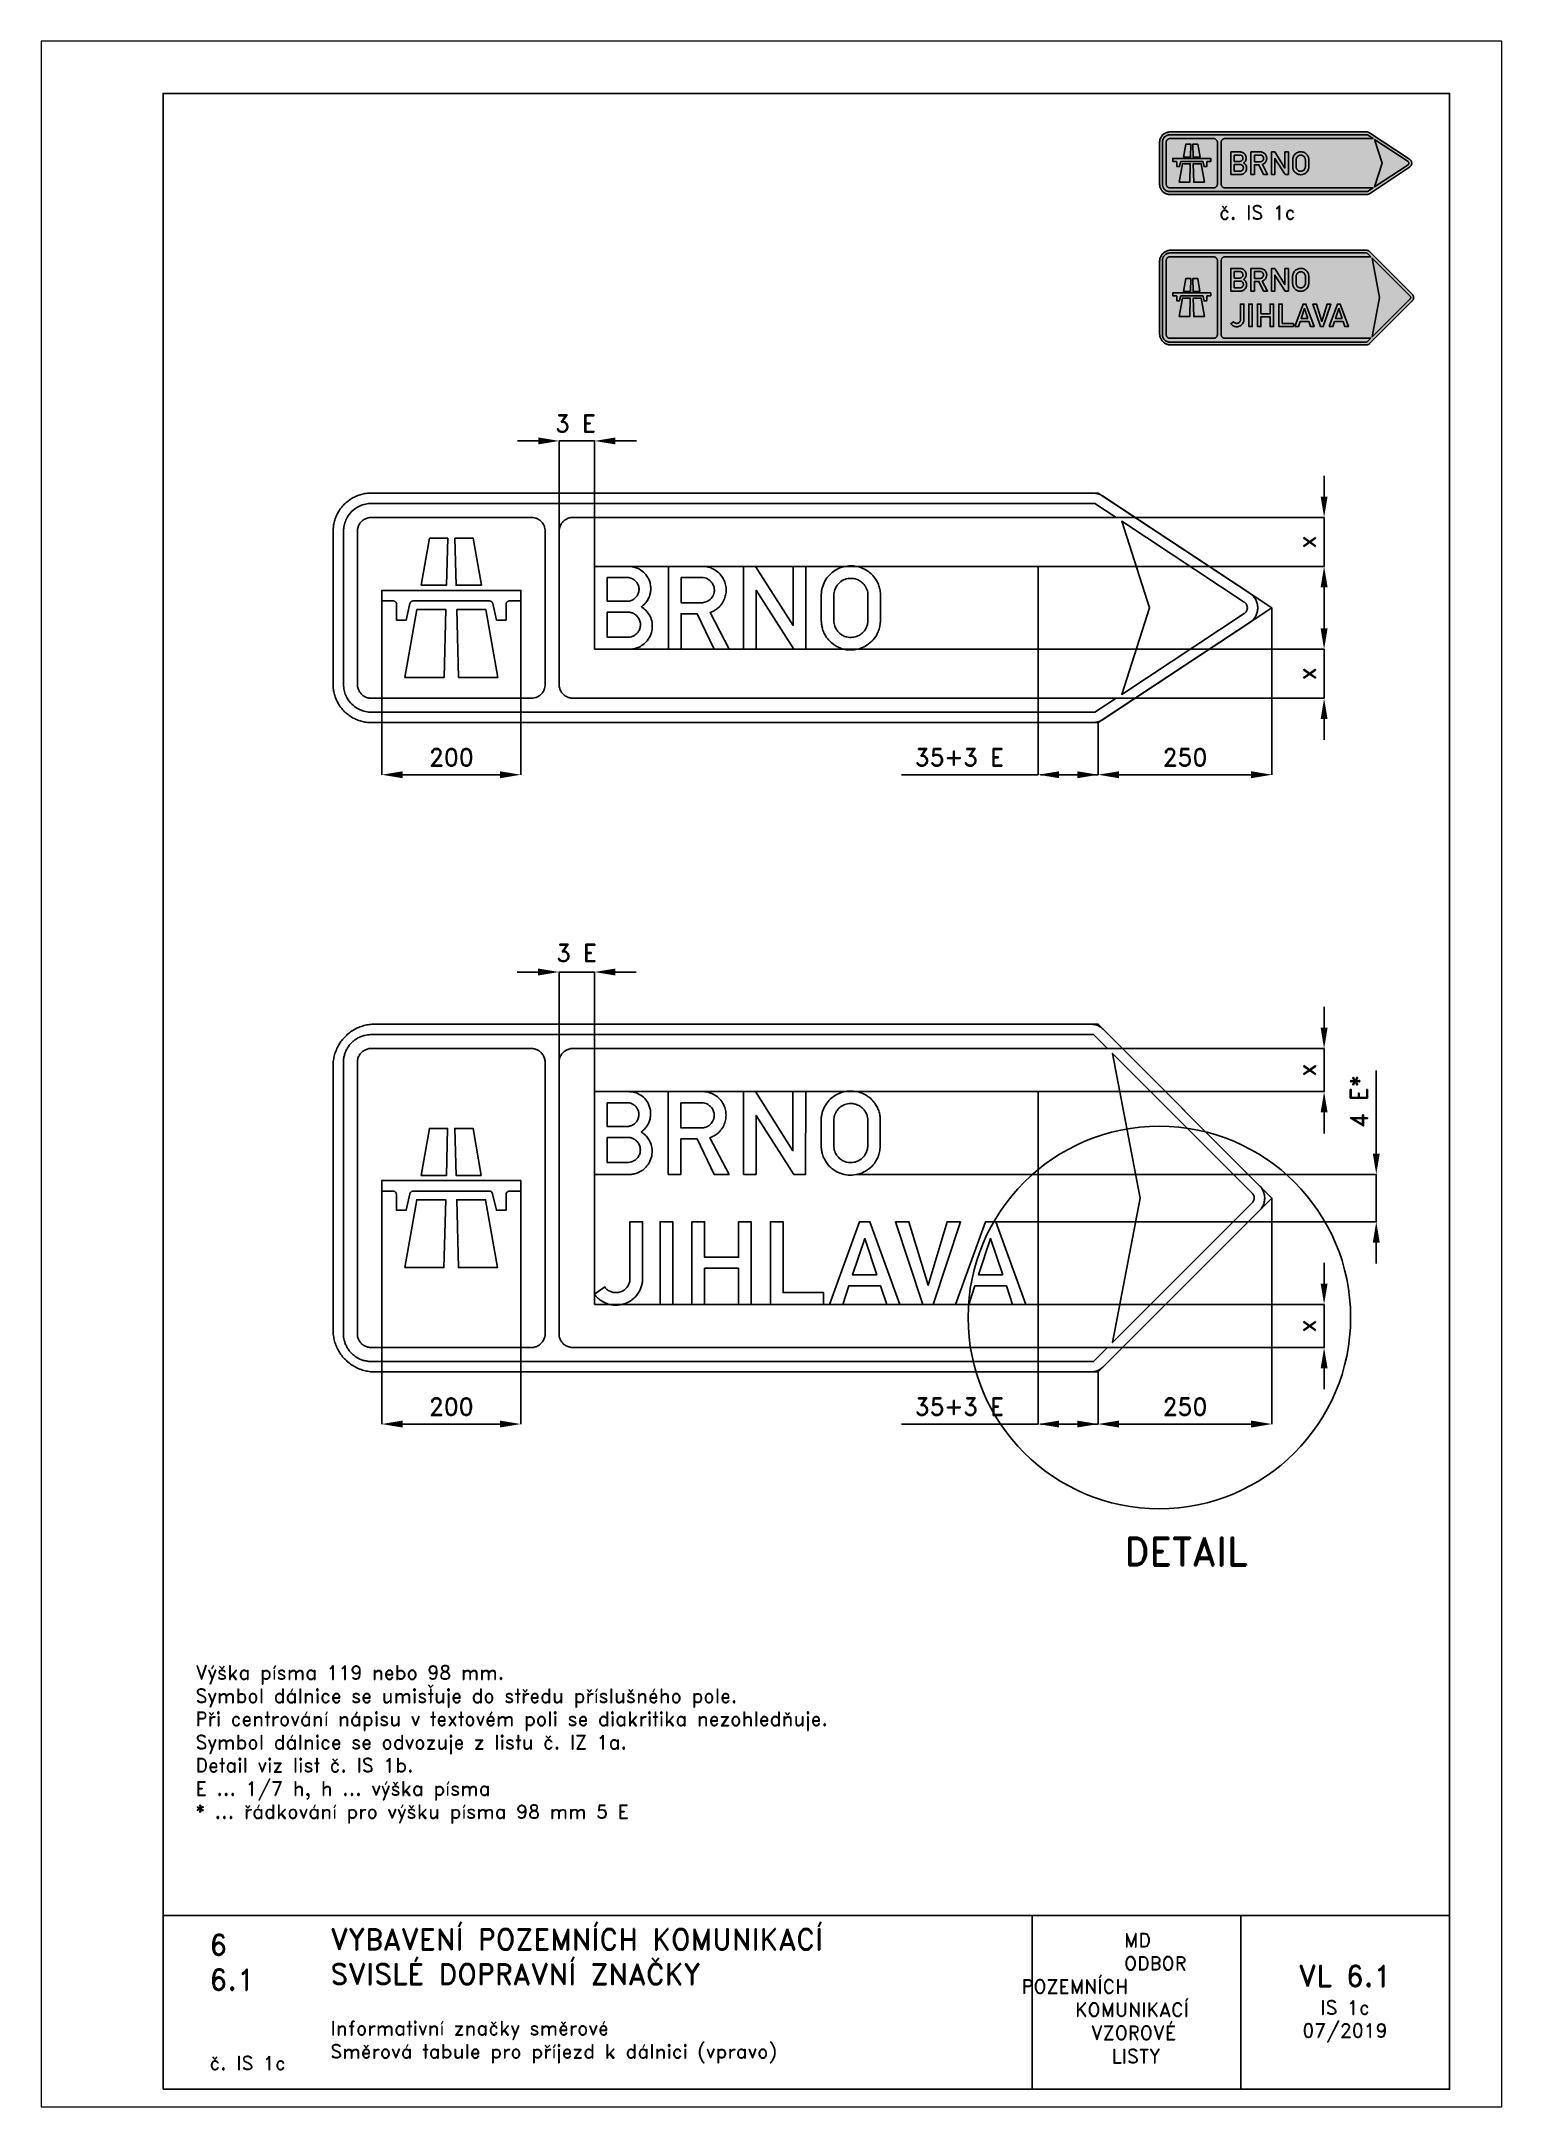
# Paper-space layout 'IS 1c' of a CAD drawing. Header units: millimetres. Extents: x 0 to 210, y 0 to 297.
# The model-space entities are those that its viewports show. They can reach past a viewport. Long polylines and large blocks are cut down to what shows.
import ezdxf

# ---------------------------------------------------------------- set-up
doc = ezdxf.new("R2010")
doc.units = ezdxf.units.MM
doc.header["$LTSCALE"] = 5
doc.linetypes.add('ČÁRKOVANÁX2', pattern=[1.5, 1, -0.5])
for name, color, linetype in [('Kóty', 2, 'Continuous'), ('Rozpiska', 7, 'Continuous'), ('Značka', 7, 'Continuous')]:
    doc.layers.add(name, color=color, linetype=linetype)
doc.layers.add('Rámeček', color=6, linetype='Continuous', plot=False)
doc.styles.get("Standard").update_dxf_attribs({"font": 'romand.shx', "height": 25})
doc.dimstyles.get("Standard").update_dxf_attribs({"dimtxt": 25, "dimasz": 30, "dimexe": 0.18, "dimexo": 0.0625, "dimgap": 12.5, "dimtad": 1, "dimdec": 0, "dimzin": 0, "dimdsep": 46, "dimtxsty": 'Standard', "dimcen": 0.09, "dimadec": 0, "dimazin": 0, "dimtfac": 1, "dimtdec": 0, "dimtofl": 0, "dimtmove": 0, "dimatfit": 3, "dimfxl": 1, "dimtolj": 1, "dimtzin": 0, "dimarcsym": 0})

psp = doc.layouts.new('IS 1c')

# ---------------------------------------------------------------- texts
at = {"layer": 'Rozpiska', "color": 7}
for s, width, heights, insert, char_height, attachment_point in [('č. IS 1c', 13.9436, [0], (169.37, 273.4), 2, 1), ('Výška písma 119 nebo 98 mm. \\PSymbol dálnice se umisťuje do středu příslušného pole.{\\H1.83333x; }\\PPři centrování nápisu v textovém poli se diakritika nezohledňuje.{\\H1.55556x; }\\PSymbol dálnice se odvozuje z listu č. IZ 1a.{\\H1.64815x; }\\PDetail viz list č. IS 1b.{\\H1.61728x; }\\PE ... 1/7 h, h ... výška písma{\\H1.81805x; }\\P* ... řádkování pro výšku písma 98 mm 5 E{\\H1.72732x; }', 176.0872, [0], (22.17, 63.43), 2, 1), ('6', 149.0422, [0], (24.17, 24.77), 3, 1), ('{\\C6;VYBAVENÍ POZEMNÍCH KOMUNIKACÍ\\P}SVISLÉ DOPRAVNÍ ZNAČKY{\\H1.34524x; }', 149.0422, [0], (41.56, 25.56), 3, 1), ('\\pi14.7414;{\\C6;MD\\P\\pi2.36044;}ODBOR POZEMNÍCH{\\H1.57143x; }\\P\\pi7.69378;KOMUNIKACÍ{\\H1.5x; }\\P\\pi9.97949;{\\C6;VZOROVÉ\\H1.47619x; \\H0.67742x;\\P\\pi12.93187;LISTY\\H1.26984x; }', 33.1018, [0], (140.95, 24.95), 2, 1), ('6.1', 149.0422, [0], (24.17, 19.78), 3, 1), ('{\\H1.5x;\\C6;VL 6.1\\P\\H0.66667x;IS 1c\\H1.66666x; \\H0.6x;\\P07/2019\\H1.80159x; }', 20.5421, [0], (187.46, 14.78), 2, 5), ('{\\C6;Informativní značky směrové\\P}Směrová tabule pro příjezd k dálnici (vpravo){\\H2.02381x; }', 149.0422, [0], (41.56, 12.29), 2, 1), ('{\\C6;č. IS 1c}', 14.0065, [2.67], (24.17, 7.28), 2, 1)]:
    psp.add_mtext_dynamic_manual_height_columns(s, width=width, gutter_width=100, heights=heights, dxfattribs=dict(at, insert=insert, char_height=char_height, attachment_point=attachment_point))

msp = doc.modelspace()

# ---------------------------------------------------------------- texts
at = {"layer": 'Kóty', "char_height": 25, "attachment_point": 5}
for insert in [(368.3, 1278.2), (369.8, 516.9)]:
    msp.add_mtext('\\A1;3 E', dxfattribs=dict(at, insert=insert))
at = {"layer": 'Kóty', "insert": (1494.6, 303.1), "char_height": 25, "attachment_point": 5, "rotation": 90}
msp.add_mtext('\\A1;4 E*', dxfattribs=at)
at = {"layer": 'Značka', "color": 7, "insert": (1245.5, -343.7), "char_height": 40, "attachment_point": 5}
msp.add_mtext('\\A1;DETAIL', dxfattribs=at)

# ---------------------------------------------------------------- blocks, each defined once
blk = doc.blocks.new('*D0')
at = {"layer": 'Defpoints', "color": 0, "transparency": 16777216}
for p in [(1369.6, 1013.2), (1119.6, 848.2), (1119.6, 773.2)]:
    blk.add_point(p, dxfattribs=at)
at = {"layer": 'Kóty', "color": 0, "lineweight": -2, "transparency": 16777216}
for p, q in [((1369.6, 1013.1), (1369.6, 773)), ((1119.6, 848.1), (1119.6, 773)), ((1339.6, 773.2), (1149.6, 773.2))]:
    blk.add_line(p, q, dxfattribs=at)
at = {"layer": 'Kóty', "color": 0, "transparency": 16777216}
for points in [[(1149.6, 778.2), (1149.6, 768.2), (1119.6, 773.2)], [(1339.6, 778.2), (1339.6, 768.2), (1369.6, 773.2)]]:
    blk.add_solid(points, dxfattribs=at)
at = {"layer": 'Kóty', "color": 0, "transparency": 16777216, "insert": (1244.6, 798.2), "char_height": 25, "attachment_point": 5}
blk.add_mtext('\\A1;250', dxfattribs=at)
blk = doc.blocks.new('*D1')
at = {"layer": 'Defpoints', "color": 0, "transparency": 16777216}
for p in [(1033.6, 953.7), (1119.6, 848.2), (1033.6, 773.2)]:
    blk.add_point(p, dxfattribs=at)
at = {"layer": 'Kóty', "color": 0, "lineweight": -2, "transparency": 16777216}
for p, q in [((1033.6, 953.6), (1033.6, 773)), ((1119.6, 848.1), (1119.6, 773)), ((1033.6, 773.2), (836.9, 773.2)), ((1089.6, 773.2), (1063.6, 773.2))]:
    blk.add_line(p, q, dxfattribs=at)
at = {"layer": 'Kóty', "color": 0, "transparency": 16777216}
for points in [[(1063.6, 778.2), (1063.6, 768.2), (1033.6, 773.2)], [(1089.6, 778.2), (1089.6, 768.2), (1119.6, 773.2)]]:
    blk.add_solid(points, dxfattribs=at)
at = {"layer": 'Kóty', "color": 0, "transparency": 16777216, "insert": (920.3, 798.2), "char_height": 25, "attachment_point": 5}
blk.add_mtext('\\A1;35+3 E', dxfattribs=at)
blk = doc.blocks.new('*D2')
at = {"layer": 'Defpoints', "color": 0, "transparency": 16777216}
for p in [(1145.4, 1143.2), (1444.6, 1143.2), (1033.6, 1072.7)]:
    blk.add_point(p, dxfattribs=at)
at = {"layer": 'Kóty', "color": 0, "lineweight": -2, "transparency": 16777216}
for p, q in [((1444.6, 1173.2), (1444.6, 1203.2)), ((1145.5, 1143.2), (1444.8, 1143.2)), ((1033.7, 1072.7), (1444.8, 1072.7)), ((1444.6, 1042.7), (1444.6, 1012.7))]:
    blk.add_line(p, q, dxfattribs=at)
at = {"layer": 'Kóty', "color": 0, "transparency": 16777216}
for points in [[(1439.6, 1173.2), (1449.6, 1173.2), (1444.6, 1143.2)], [(1439.6, 1042.7), (1449.6, 1042.7), (1444.6, 1072.7)]]:
    blk.add_solid(points, dxfattribs=at)
at = {"layer": 'Kóty', "color": 0, "transparency": 16777216, "insert": (1419.6, 1107.9), "char_height": 25, "attachment_point": 5, "rotation": 90}
blk.add_mtext('\\A1;x', dxfattribs=at)
blk = doc.blocks.new('*D3')
at = {"layer": 'Defpoints', "color": 0, "transparency": 16777216}
for p in [(1033.6, 953.7), (1444.6, 953.7), (1145.4, 883.2)]:
    blk.add_point(p, dxfattribs=at)
at = {"layer": 'Kóty', "color": 0, "lineweight": -2, "transparency": 16777216}
for p, q in [((1444.6, 983.7), (1444.6, 1013.7)), ((1033.7, 953.7), (1444.8, 953.7)), ((1145.5, 883.2), (1444.8, 883.2)), ((1444.6, 853.2), (1444.6, 823.2))]:
    blk.add_line(p, q, dxfattribs=at)
at = {"layer": 'Kóty', "color": 0, "transparency": 16777216}
for points in [[(1439.6, 983.7), (1449.6, 983.7), (1444.6, 953.7)], [(1439.6, 853.2), (1449.6, 853.2), (1444.6, 883.2)]]:
    blk.add_solid(points, dxfattribs=at)
at = {"layer": 'Kóty', "color": 0, "transparency": 16777216, "insert": (1419.6, 918.4), "char_height": 25, "attachment_point": 5, "rotation": 90}
blk.add_mtext('\\A1;x', dxfattribs=at)
blk = doc.blocks.new('*D4')
at = {"layer": 'Defpoints', "color": 0, "transparency": 16777216}
for p in [(1369.6, 164.5), (1119.6, -85.5), (1369.6, -160.5)]:
    blk.add_point(p, dxfattribs=at)
at = {"layer": 'Kóty', "color": 0, "lineweight": -2, "transparency": 16777216}
for p, q in [((1369.6, 164.4), (1369.6, -160.7)), ((1119.6, -85.6), (1119.6, -160.7)), ((1149.6, -160.5), (1339.6, -160.5))]:
    blk.add_line(p, q, dxfattribs=at)
at = {"layer": 'Kóty', "color": 0, "transparency": 16777216}
for points in [[(1149.6, -155.5), (1149.6, -165.5), (1119.6, -160.5)], [(1339.6, -155.5), (1339.6, -165.5), (1369.6, -160.5)]]:
    blk.add_solid(points, dxfattribs=at)
at = {"layer": 'Kóty', "color": 0, "transparency": 16777216, "insert": (1244.6, -135.5), "char_height": 25, "attachment_point": 5}
blk.add_mtext('\\A1;250', dxfattribs=at)
blk = doc.blocks.new('*D5')
at = {"layer": 'Defpoints', "color": 0, "transparency": 16777216}
for p in [(1033.6, 11.5), (1119.6, -85.5), (1033.6, -160.5)]:
    blk.add_point(p, dxfattribs=at)
at = {"layer": 'Kóty', "color": 0, "lineweight": -2, "transparency": 16777216}
for p, q in [((1033.6, 11.4), (1033.6, -160.7)), ((1119.6, -85.6), (1119.6, -160.7)), ((1033.6, -160.5), (836.9, -160.5)), ((1089.6, -160.5), (1063.6, -160.5))]:
    blk.add_line(p, q, dxfattribs=at)
at = {"layer": 'Kóty', "color": 0, "transparency": 16777216}
for points in [[(1063.6, -155.5), (1063.6, -165.5), (1033.6, -160.5)], [(1089.6, -155.5), (1089.6, -165.5), (1119.6, -160.5)]]:
    blk.add_solid(points, dxfattribs=at)
at = {"layer": 'Kóty', "color": 0, "transparency": 16777216, "insert": (920.3, -135.5), "char_height": 25, "attachment_point": 5}
blk.add_mtext('\\A1;35+3 E', dxfattribs=at)
blk = doc.blocks.new('*D6')
at = {"layer": 'Defpoints', "color": 0, "transparency": 16777216}
for p in [(1133.2, 379.5), (1444.6, 379.5), (1033.6, 317.5)]:
    blk.add_point(p, dxfattribs=at)
at = {"layer": 'Kóty', "color": 0, "lineweight": -2, "transparency": 16777216}
for p, q in [((1444.6, 409.5), (1444.6, 439.5)), ((1133.3, 379.5), (1444.8, 379.5)), ((1033.6, 317.5), (1444.8, 317.5)), ((1444.6, 287.5), (1444.6, 257.5))]:
    blk.add_line(p, q, dxfattribs=at)
at = {"layer": 'Kóty', "color": 0, "transparency": 16777216}
for points in [[(1439.6, 409.5), (1449.6, 409.5), (1444.6, 379.5)], [(1439.6, 287.5), (1449.6, 287.5), (1444.6, 317.5)]]:
    blk.add_solid(points, dxfattribs=at)
at = {"layer": 'Kóty', "color": 0, "transparency": 16777216, "insert": (1419.6, 348.5), "char_height": 25, "attachment_point": 5, "rotation": 90}
blk.add_mtext('\\A1;x', dxfattribs=at)
blk = doc.blocks.new('*D7')
at = {"layer": 'Defpoints', "color": 0, "transparency": 16777216}
for p in [(1033.6, 11.5), (1444.6, 11.5), (1133.2, -50.5)]:
    blk.add_point(p, dxfattribs=at)
at = {"layer": 'Kóty', "color": 0, "lineweight": -2, "transparency": 16777216}
for p, q in [((1444.6, 41.5), (1444.6, 71.5)), ((1033.6, 11.5), (1444.8, 11.5)), ((1133.3, -50.5), (1444.8, -50.5)), ((1444.6, -80.5), (1444.6, -110.5))]:
    blk.add_line(p, q, dxfattribs=at)
at = {"layer": 'Kóty', "color": 0, "transparency": 16777216}
for points in [[(1439.6, 41.5), (1449.6, 41.5), (1444.6, 11.5)], [(1439.6, -80.5), (1449.6, -80.5), (1444.6, -50.5)]]:
    blk.add_solid(points, dxfattribs=at)
at = {"layer": 'Kóty', "color": 0, "transparency": 16777216, "insert": (1419.6, -19.5), "char_height": 25, "attachment_point": 5, "rotation": 90}
blk.add_mtext('\\A1;x', dxfattribs=at)
blk = doc.blocks.new('*D9')
at = {"layer": 'Defpoints', "color": 0, "transparency": 16777216}
for p in [(89.6, 1023.2), (289.6, 1023.2), (289.6, 773.2)]:
    blk.add_point(p, dxfattribs=at)
at = {"layer": 'Kóty', "color": 0, "lineweight": -2, "transparency": 16777216}
for p, q in [((89.6, 1023.1), (89.6, 773)), ((289.6, 1023.1), (289.6, 773)), ((119.6, 773.2), (259.6, 773.2))]:
    blk.add_line(p, q, dxfattribs=at)
at = {"layer": 'Kóty', "color": 0, "transparency": 16777216}
for points in [[(119.6, 778.2), (119.6, 768.2), (89.6, 773.2)], [(259.6, 778.2), (259.6, 768.2), (289.6, 773.2)]]:
    blk.add_solid(points, dxfattribs=at)
at = {"layer": 'Kóty', "color": 0, "transparency": 16777216, "insert": (189.6, 798.2), "char_height": 25, "attachment_point": 5}
blk.add_mtext('\\A1;200', dxfattribs=at)
blk = doc.blocks.new('*D10')
at = {"layer": 'Defpoints', "color": 0, "transparency": 16777216}
for p in [(89.4, 174.5), (289.4, 174.5), (289.4, -160.5)]:
    blk.add_point(p, dxfattribs=at)
at = {"layer": 'Kóty', "color": 0, "lineweight": -2, "transparency": 16777216}
for p, q in [((89.4, 174.4), (89.4, -160.7)), ((289.4, 174.4), (289.4, -160.7)), ((119.4, -160.5), (259.4, -160.5))]:
    blk.add_line(p, q, dxfattribs=at)
at = {"layer": 'Kóty', "color": 0, "transparency": 16777216}
for points in [[(119.4, -155.5), (119.4, -165.5), (89.4, -160.5)], [(259.4, -155.5), (259.4, -165.5), (289.4, -160.5)]]:
    blk.add_solid(points, dxfattribs=at)
at = {"layer": 'Kóty', "color": 0, "transparency": 16777216, "insert": (189.4, -135.5), "char_height": 25, "attachment_point": 5}
blk.add_mtext('\\A1;200', dxfattribs=at)

# ---------------------------------------------------------------- dimensions: what is measured, and where the dimension line sits
at = {"layer": 'Kóty'}
for base, p1, p2, picture, middle in [((1444.6, 1143.2), (1033.6, 1072.7), (1145.4, 1143.2), '*D2', (1419.6, 1107.9)), ((1444.6, 953.7), (1145.4, 883.2), (1033.6, 953.7), '*D3', (1419.6, 918.4)), ((1444.6, 379.5), (1033.6, 317.5), (1133.2, 379.5), '*D6', (1419.6, 348.5)), ((1444.6, 11.5), (1133.2, -50.5), (1033.6, 11.5), '*D7', (1419.6, -19.5))]:
    dim = msp.add_linear_dim(base=base, p1=p1, p2=p2, angle=90, text='x', dimstyle='Standard', dxfattribs=at)
    dim.commit()
    dim.dimension.update_dxf_attribs({"geometry": picture, "text_midpoint": middle})
for base, p1, p2, picture, middle in [((289.6, 773.2), (89.6, 1023.2), (289.6, 1023.2), '*D9', (189.6, 798.2)), ((1119.6, 773.2), (1369.6, 1013.2), (1119.6, 848.2), '*D0', (1244.6, 798.2)), ((289.4, -160.5), (89.4, 174.5), (289.4, 174.5), '*D10', (189.4, -135.5)), ((1369.6, -160.5), (1119.6, -85.5), (1369.6, 164.5), '*D4', (1244.6, -135.5))]:
    dim = msp.add_linear_dim(base=base, p1=p1, p2=p2, dimstyle='Standard', dxfattribs=at)
    dim.commit()
    dim.dimension.update_dxf_attribs({"geometry": picture, "text_midpoint": middle})
for base, p1, p2, picture, middle in [((1033.6, 773.2), (1119.6, 848.2), (1033.6, 953.7), '*D1', (920.3, 798.2)), ((1033.6, -160.5), (1119.6, -85.5), (1033.6, 11.5), '*D5', (920.3, -135.5))]:
    dim = msp.add_linear_dim(base=base, p1=p1, p2=p2, text='35+3 E', dimstyle='Standard', dxfattribs=at)
    dim.commit()
    dim.dimension.update_dxf_attribs({"geometry": picture, "text_midpoint": middle})

# ---------------------------------------------------------------- linework, layer by layer
at = {"layer": 'Kóty'}
for p, q in [((314.6, 1253.2), (284.6, 1253.2)), ((344.6, 1113.6), (344.6, 1253.4)), ((395.6, 1072.8), (395.6, 1253.4)), ((455.6, 1253.2), (425.6, 1253.2)), ((314.4, 489.5), (284.4, 489.5)), ((344.4, 352.6), (344.4, 489.7)), ((395.4, 317.6), (395.4, 489.7)), ((455.4, 489.5), (425.4, 489.5)), ((1519.6, 228.5), (1519.6, 347.8)), ((771.7, 198.5), (1519.8, 198.5)), ((972.6, 130.5), (1519.8, 130.5)), ((1519.6, 100.5), (1519.6, 70.5))]:
    msp.add_line(p, q, dxfattribs=at)
for points in [[(344.6, 1253.2), (395.6, 1253.2)], [(1444.6, 1072.7), (1444.6, 1143.2)], [(1444.6, 883.2), (1444.6, 953.7)], [(1037, 773.2), (1119.6, 773.2)], [(344.4, 489.5), (395.4, 489.5)], [(1444.6, 317.5), (1444.6, 379.5)], [(1519.6, 130.5), (1519.6, 198.5)], [(1444.6, -50.5), (1444.6, 11.5)], [(1037, -160.5), (1119.6, -160.5)]]:
    msp.add_lwpolyline(points, dxfattribs=at)
for points in [[(314.6, 1258.2), (314.6, 1248.2), (344.6, 1253.2)], [(425.6, 1258.2), (425.6, 1248.2), (395.6, 1253.2)], [(314.4, 494.5), (314.4, 484.5), (344.4, 489.5)], [(425.4, 494.5), (425.4, 484.5), (395.4, 489.5)], [(1514.6, 228.5), (1524.6, 228.5), (1519.6, 198.5)], [(1514.6, 100.5), (1524.6, 100.5), (1519.6, 130.5)]]:
    msp.add_solid(points, dxfattribs=at)
at = {"layer": 'Značka', "color": 3}
for points in [[(445.6, 1178.2), (1112.1, 1178.2), (1112.8, 1178.2, -0.005942), (1113.5, 1178.2, -0.031173), (1116.4, 1177.8, -0.030403), (1119.3, 1177.1, -0.031449), (1122, 1176.2, -0.034567), (1124.6, 1174.8), (1125.2, 1174.5), (1125.9, 1174.1), (1338, 1034.1), (1339, 1033.3), (1340, 1032.6, -0.05262), (1343.5, 1029.2, -0.052774), (1346.2, 1025, -0.065599), (1348.5, 1019.3, -0.065778), (1349.2, 1013.2, -0.065475), (1348.5, 1007.1, -0.06389), (1346.2, 1001.3, -0.052771), (1343.5, 997.2, -0.05759), (1340, 993.8), (1339, 993), (1338, 992.3), (1125.9, 852.3), (1125.2, 851.9), (1124.6, 851.6, -0.030759), (1122, 850.2, -0.030246), (1119.3, 849.3, -0.031538), (1116.4, 848.6, -0.034911), (1113.5, 848.2, -0.007035), (1112.8, 848.2, -0.002348), (1112.1, 848.2), (464.6, 848.2), (445.6, 848.2), (74.6, 848.2), (74.4, 848.2), (74.2, 848.2, -0.032188), (67.1, 848.7, -0.035446), (60.1, 850.1, -0.036274), (53.3, 852.4, -0.034416), (47, 855.6, -0.033728), (41, 859.6, -0.034092), (35.7, 864.3, -0.034208), (31, 869.6, -0.03423), (27, 875.6, -0.034041), (23.8, 881.9, -0.033411), (21.5, 888.7, -0.034128), (20.1, 895.7, -0.036745), (19.6, 902.8), (19.6, 903), (19.6, 903.2), (19.6, 1123.2), (19.6, 1123.4), (19.6, 1123.6, -0.03218), (20.1, 1130.7, -0.035443), (21.5, 1137.7, -0.036265), (23.8, 1144.5, -0.034421), (27, 1150.8, -0.033717), (31, 1156.8, -0.034088), (35.7, 1162.1, -0.034212), (41, 1166.8, -0.034228), (47, 1170.8, -0.034042), (53.3, 1173.9, -0.033412), (60.1, 1176.2, -0.034125), (67.1, 1177.7, -0.036743), (74.2, 1178.2), (74.4, 1178.2), (74.6, 1178.2), (445.6, 1178.2)], [(364.6, 883.2), (1145.4, 883.2), (1115.1, 863.2), (74.6, 863.2), (72.5, 863.3), (70.4, 863.4, -0.055538), (62.2, 865.1, -0.05615), (54.6, 868.6, -0.06974), (46.3, 874.9, -0.068378), (39.9, 883.2, -0.05645), (36.4, 890.8, -0.061162), (34.8, 899, -0.012202), (34.7, 901.1, -0.004069), (34.6, 903.2), (34.6, 1123.2, -0.003583), (34.7, 1125.3, -0.010747), (34.8, 1127.4, -0.055768), (36.5, 1135.6, -0.056169), (39.9, 1143.2, -0.069684), (46.2, 1151.5, -0.068357), (54.6, 1157.8, -0.056436), (62.2, 1161.4, -0.061173), (70.4, 1163), (72.5, 1163.1), (74.6, 1163.2), (1115.1, 1163.2), (1145.4, 1143.2), (364.6, 1143.2), (364.3, 1143.2), (364.1, 1143.2, 0.033833), (361.5, 1143, 0.035589), (358.9, 1142.4, 0.035976), (356.4, 1141.5, 0.034672), (354.1, 1140.3, 0.034158), (352, 1138.7, 0.03441), (350.1, 1137, 0.034558), (348.4, 1135, 0.034613), (347, 1132.7, 0.034375), (345.9, 1130.4, 0.033769), (345.1, 1127.9, 0.02823), (344.7, 1125.8, 0.030642), (344.6, 1123.7), (344.6, 1123.4), (344.6, 1123.2), (344.6, 903.2), (344.6, 902.9), (344.6, 902.7, 0.033847), (344.8, 900.1, 0.035623), (345.4, 897.5, 0.035987), (346.3, 895.1, 0.034662), (347.5, 892.7, 0.03414), (349, 890.6, 0.034444), (350.8, 888.7, 0.034552), (352.8, 887, 0.034546), (355, 885.6, 0.034397), (357.4, 884.5, 0.033942), (359.9, 883.8, 0.028152), (362, 883.4, 0.029951), (364.1, 883.2), (364.4, 883.2), (364.6, 883.2)], [(54.6, 903.2), (54.6, 1123.2), (54.6, 1123.5), (54.6, 1123.7, -0.033874), (54.8, 1126.3, -0.035605), (55.4, 1128.9, -0.03597), (56.3, 1131.3, -0.034657), (57.5, 1133.6, -0.034151), (59, 1135.8, -0.03443), (60.8, 1137.7, -0.03454), (62.8, 1139.4, -0.034575), (65, 1140.8, -0.034396), (67.4, 1141.9, -0.033784), (69.9, 1142.6), (72, 1143), (74.1, 1143.2), (74.4, 1143.2), (74.6, 1143.2), (166.6, 1143.2), (304.6, 1143.2), (305.6, 1143.2), (306.7, 1143.1, -0.055759), (310.8, 1142.3, -0.056139), (314.6, 1140.5, -0.069668), (318.8, 1137.4, -0.068408), (321.9, 1133.2, -0.056441), (323.7, 1129.4, -0.061047), (324.5, 1125.3, -0.012164), (324.6, 1124.2), (324.6, 1123.2), (324.6, 903.2, -0.003563), (324.6, 902.2, -0.010689), (324.5, 901.1, -0.055611), (323.6, 897, -0.056211), (321.9, 893.2, -0.069763), (318.8, 889, -0.068353), (314.6, 885.9, -0.056402), (310.8, 884.1, -0.061076), (306.7, 883.3), (305.6, 883.2), (304.6, 883.2), (74.6, 883.2), (74.3, 883.2), (74.1, 883.2, -0.03388), (71.5, 883.4, -0.035592), (68.9, 884, -0.03593), (66.5, 884.9, -0.034629), (64.1, 886.1, -0.03414), (62, 887.6, -0.03446), (60.1, 889.4, -0.034568), (58.4, 891.4, -0.034567), (57, 893.7, -0.034403), (55.9, 896, -0.033967), (55.1, 898.5, -0.028183), (54.7, 900.6, -0.030002), (54.6, 902.7), (54.6, 903), (54.6, 903.2)], [(1329.7, 1021.5), (1330.1, 1021.3), (1330.5, 1021, -0.05204), (1331.9, 1019.6, -0.052831), (1333, 1017.9, -0.065876), (1333.9, 1015.6, -0.065632), (1334.2, 1013.2, -0.065398), (1333.9, 1010.8, -0.064193), (1333, 1008.5, -0.052854), (1331.9, 1006.8, -0.056866), (1330.5, 1005.4), (1330.1, 1005.1), (1329.7, 1004.9), (1153.7, 888.7), (1193.7, 1013.2), (1153.7, 1137.7), (1329.7, 1021.5)], [(395.6, 953.7), (395.6, 1072.7), (444.5, 1072.7), (445.7, 1072.7), (446.9, 1072.6, -0.053522), (453.6, 1071.4, -0.058871), (460, 1068.8, -0.084095), (467.8, 1062.8, -0.08399), (473.2, 1054.7, -0.052893), (475.3, 1049, -0.048086), (476.3, 1042.9, -0.047689), (476.1, 1036.8, -0.051699), (474.8, 1030.8, -0.05781), (472, 1024.6, -0.056924), (467.9, 1019.2, -0.018985), (466.3, 1017.7, -0.01917), (464.7, 1016.2), (463.8, 1015.5), (462.9, 1014.8), (464.1, 1013.9), (465.3, 1013, -0.04553), (470.2, 1008.5, -0.053989), (474.2, 1003.1, -0.077426), (477.7, 994.5, -0.07633), (478.5, 985.3, -0.084933), (476.4, 975, -0.082722), (471, 965.9, -0.067286), (465, 960, -0.067547), (457.6, 956, -0.045461), (452.4, 954.3, -0.04876), (447, 953.7), (446, 953.7), (445, 953.7), (395.6, 953.7)], [(501.8, 953.7), (501.8, 1072.7), (551.9, 1072.7), (552.6, 1072.7), (553.3, 1072.7, -0.052874), (558.9, 1071.9, -0.045269), (564.3, 1069.9, -0.068753), (572.3, 1065.2, -0.074104), (578.5, 1058.4, -0.062841), (582.3, 1051.7, -0.059665), (584.3, 1044.2, -0.055138), (584.7, 1037, -0.055185), (583.5, 1029.9, -0.062305), (580.5, 1022.3, -0.063041), (575.7, 1015.6, -0.052742), (570.7, 1011.1, -0.055205), (565, 1007.8), (563.4, 1007.1), (561.7, 1006.5), (589, 953.7), (567.6, 953.7), (543.3, 1004.7), (519.9, 1004.7), (519.9, 953.7), (501.8, 953.7)], [(721.6, 1032.3), (721.6, 1033.3, -0.004525), (721.7, 1034.2, -0.030662), (722.3, 1039.2, -0.031065), (723.6, 1044.1, -0.066297), (728.2, 1053.9, -0.068472), (735.2, 1062.2, -0.061854), (743, 1068, -0.059931), (751.8, 1071.7, -0.057343), (761, 1073.5, -0.057585), (770.3, 1073.1, -0.056914), (779.3, 1070.9, -0.057499), (787.4, 1066.6, -0.055379), (794.4, 1061.1, -0.053459), (799.9, 1054.1, -0.043032), (803.2, 1048.1, -0.048855), (805.4, 1041.6, -0.022739), (806, 1038.1, -0.012965), (806.5, 1034.5), (806.5, 1034), (806.6, 1033.4), (806.6, 993.5), (806.5, 992.6), (806.4, 991.7, -0.035784), (805.1, 984.3, -0.04785), (802.6, 977.2, -0.07879), (796.3, 967.3, -0.073095), (787.2, 959.6, -0.060116), (778.6, 955.2, -0.059847), (769.2, 953, -0.071109), (757.5, 953, -0.074188), (746.3, 956.5, -0.066043), (737.5, 961.8, -0.061699), (730.3, 969.2, -0.047079), (726.2, 975.6, -0.053865), (723.4, 982.6, -0.030221), (722.4, 987.2, -0.017697), (721.8, 992), (721.7, 993), (721.6, 994.1), (721.6, 1032.3)], [(413.7, 1056.7), (413.7, 1022.8), (442.2, 1022.8), (443.3, 1022.8), (444.5, 1022.8, 0.091639), (449.5, 1024.2, 0.080742), (453.9, 1027.4, 0.081305), (457.3, 1031.6, 0.086095), (459.1, 1036.6, 0.08746), (459.3, 1042.1, 0.085843), (457.6, 1047.3, 0.081925), (454.6, 1051.6, 0.078646), (450.3, 1054.8, 0.046715), (447.7, 1056, 0.054006), (444.9, 1056.6), (444.3, 1056.7), (443.6, 1056.7), (413.7, 1056.7)], [(519.9, 1056.7), (519.9, 1020.6), (549.1, 1020.6), (549.8, 1020.6), (550.6, 1020.6, 0.040785), (553.9, 1021.2, 0.049412), (557, 1022.2, 0.110768), (563.3, 1026.8, 0.11477), (567, 1033.6, 0.085179), (567.8, 1038.9, 0.080085), (566.9, 1044.1, 0.084089), (564.2, 1049.3, 0.081241), (560, 1053.4, 0.067091), (556.1, 1055.7, 0.082112), (551.7, 1056.6), (551.2, 1056.6), (550.7, 1056.7), (519.9, 1056.7)], [(739.7, 1032.2), (739.7, 994.1), (739.7, 993.4, 0.005165), (739.8, 992.7, 0.037584), (740.4, 988.9, 0.041676), (741.7, 985.3, 0.062884), (744.5, 980.4, 0.060173), (748.4, 976.3, 0.059421), (752.9, 973.2, 0.064337), (758.1, 971.3, 0.050509), (762.4, 970.6, 0.044566), (766.7, 970.8, 0.073922), (774, 972.7, 0.085014), (780.3, 976.8, 0.073628), (784.6, 981.7, 0.063581), (787.3, 987.6, 0.033174), (788.2, 990.5, 0.042617), (788.5, 993.5), (788.5, 993.9), (788.6, 994.2), (788.6, 1032.1), (788.6, 1032.8, 0.00832), (788.6, 1033.5, 0.062598), (787.9, 1037.6, 0.048312), (786.3, 1041.6, 0.076906), (781.9, 1048, 0.083776), (775.8, 1052.6, 0.069857), (770.1, 1054.9, 0.06668), (763.9, 1055.6, 0.088518), (755.4, 1054.1, 0.098115), (748.2, 1049.8, 0.062852), (744.5, 1045.8, 0.051376), (741.9, 1041.2, 0.039517), (740.5, 1037.4, 0.050753), (739.8, 1033.5, 0.0072), (739.7, 1032.9), (739.7, 1032.2)], [(249.1, 1019.3), (249.1, 1019.5), (249, 1019.8), (248.7, 1020.6, 0.048079), (248.2, 1021.3, 0.0596), (247.4, 1022.1, 0.058368), (246.4, 1022.7, 0.048147), (245.6, 1023, 0.052403), (244.7, 1023.2), (244.5, 1023.2), (244.3, 1023.2), (134.9, 1023.2), (134.7, 1023.2, 0.009521), (134.5, 1023.2, 0.047859), (133.6, 1023, 0.047955), (132.8, 1022.7, 0.059626), (131.8, 1022.1, 0.05838), (131, 1021.3, 0.048361), (130.5, 1020.6, 0.052447), (130.2, 1019.8), (130.1, 1019.5), (130, 1019.3), (124.6, 995.7), (110.8, 995.7), (110.8, 1018.2), (110.8, 1018.5), (110.8, 1018.7, 0.055724), (110.6, 1019.7, 0.056335), (110.2, 1020.7, 0.069668), (109.4, 1021.7, 0.068344), (108.3, 1022.5, 0.056417), (107.4, 1023, 0.061199), (106.4, 1023.2), (106.1, 1023.2), (105.8, 1023.2), (89.6, 1023.2), (89.6, 1038.2), (289.6, 1038.2), (289.6, 1023.2), (273.3, 1023.2, 0.003496), (273.1, 1023.2, 0.0107), (272.8, 1023.2, 0.055717), (271.8, 1023, 0.056171), (270.8, 1022.5, 0.069633), (269.8, 1021.7, 0.068453), (269, 1020.7, 0.0566), (268.6, 1019.7, 0.061026), (268.4, 1018.7), (268.3, 1018.5), (268.3, 1018.2), (268.3, 995.7), (254.6, 995.7), (249.1, 1019.3)], [(413.7, 1006.9), (413.7, 970.8), (442.3, 970.8), (443.4, 970.9), (444.5, 970.9, 0.058713), (448.8, 971.7, 0.063108), (452.7, 973.5, 0.084062), (457.2, 977.1, 0.085728), (460.1, 982, 0.082254), (461.5, 987.3, 0.080975), (461.1, 992.7, 0.088838), (458.7, 998.4, 0.084251), (454.6, 1003, 0.065597), (450.9, 1005.4, 0.080402), (446.7, 1006.7), (445.6, 1006.8), (444.4, 1006.9), (413.7, 1006.9)], [(225.6, -85.5), (79.6, -85.5), (79.4, -85.5), (79.1, -85.5, -0.03218), (71.4, -85, -0.035443), (63.8, -83.4, -0.036267), (56.4, -80.9, -0.034421), (49.5, -77.4, -0.033721), (43, -73.1, -0.034085), (37.2, -67.9, -0.034209), (32, -62.1, -0.034229), (27.7, -55.6, -0.034044), (24.2, -48.7, -0.033412), (21.7, -41.3, -0.034127), (20.1, -33.7, -0.036745), (19.6, -26), (19.6, -25.7), (19.6, -25.5), (19.6, 354.5), (19.6, 354.7), (19.6, 355, -0.03218), (20.1, 362.7, -0.035443), (21.7, 370.3, -0.036265), (24.2, 377.7, -0.03442), (27.7, 384.6, -0.033723), (32, 391.1, -0.034084), (37.2, 396.9, -0.034207), (43, 402.1, -0.034229), (49.5, 406.4, -0.034048), (56.4, 409.9, -0.033412), (63.8, 412.4, -0.034129), (71.4, 414, -0.036749), (79.1, 414.5), (79.4, 414.5), (79.6, 414.5), (459.6, 414.5), (459.7, 414.5), (1109.2, 414.5), (1109.6, 414.5), (1109.9, 414.5, -0.033639), (1113.1, 414.2, -0.035698), (1116.3, 413.5, -0.035995), (1119.4, 412.4, -0.034194), (1122.3, 410.8, -0.028013), (1124.5, 409.3, -0.030278), (1126.5, 407.6), (1126.7, 407.4), (1126.9, 407.2), (1351.9, 182.2), (1352.1, 181.9), (1352.4, 181.7, -0.033471), (1354.5, 179.2, -0.035562), (1356.2, 176.4, -0.036075), (1357.6, 173.5, -0.034689), (1358.5, 170.3, -0.034177), (1359.1, 167.1, -0.034437), (1359.2, 163.8, -0.034584), (1358.9, 160.6, -0.034578), (1358.2, 157.4, -0.034414), (1357.1, 154.3, -0.033916), (1355.5, 151.4), (1354.1, 149.2), (1352.3, 147.2), (1352.1, 147), (1351.9, 146.8), (1126.9, -78.2), (1126.7, -78.4), (1126.4, -78.6, -0.03342), (1123.9, -80.7, -0.035701), (1121.2, -82.5, -0.036084), (1118.2, -83.9, -0.034165), (1115.1, -84.8, -0.027998), (1112.5, -85.3, -0.030323), (1109.8, -85.5, -0.002662), (1109.5, -85.5), (1109.2, -85.5), (459.6, -85.5), (225.6, -85.5)], [(344.4, 359.5), (344.4, -30.5), (344.4, -30.8), (344.4, -31, 0.033354), (344.6, -33.6, 0.035595), (345.2, -36.2, 0.036119), (346.1, -38.6, 0.034649), (347.4, -41, 0.034101), (348.9, -43.1, 0.034426), (350.6, -45, 0.034572), (352.6, -46.7, 0.034606), (354.9, -48.1, 0.034378), (357.2, -49.2, 0.033762), (359.7, -49.9, 0.028229), (361.8, -50.3, 0.030629), (363.9, -50.5), (364.2, -50.5), (364.4, -50.5), (1133.2, -50.5), (1113.2, -70.5), (74.4, -70.5), (73.9, -70.5), (73.4, -70.5, -0.033588), (68.2, -70, -0.035612), (63, -68.9, -0.036064), (58.1, -67.1, -0.034667), (53.5, -64.6, -0.034134), (49.2, -61.6, -0.034433), (45.4, -58, -0.034558), (42, -54, -0.034597), (39.3, -49.6, -0.034365), (37.1, -44.8, -0.033733), (35.5, -39.8, -0.028224), (34.7, -35.7, -0.030666), (34.4, -31.5), (34.4, -31), (34.4, -30.5), (34.4, 359.5), (34.4, 360), (34.4, 360.5, -0.033589), (34.9, 365.8, -0.035602), (36.1, 370.9, -0.036059), (37.8, 375.8, -0.034676), (40.3, 380.4, -0.034142), (43.3, 384.7, -0.034433), (46.9, 388.5, -0.034543), (50.9, 391.9, -0.034548), (55.3, 394.7, -0.03439), (60.1, 396.9, -0.033974), (65.1, 398.4, -0.028193), (69.2, 399.2, -0.029993), (73.5, 399.5), (73.9, 399.5), (74.4, 399.5), (1113.2, 399.5), (1133.2, 379.5), (364.4, 379.5), (364.1, 379.5), (363.9, 379.5, 0.033365), (361.3, 379.3, 0.035593), (358.7, 378.7, 0.036127), (356.3, 377.8, 0.03466), (354, 376.6, 0.034109), (351.8, 375, 0.034412), (349.9, 373.3, 0.034583), (348.2, 371.3, 0.034612), (346.8, 369, 0.034369), (345.7, 366.7, 0.033751), (345, 364.2, 0.028216), (344.6, 362.1, 0.030627), (344.4, 360), (344.4, 359.7), (344.4, 359.5)], [(304.4, 379.5), (74.4, 379.5), (74.1, 379.5), (73.9, 379.5, 0.033425), (71.3, 379.3, 0.035493), (68.7, 378.7, 0.036027), (66.3, 377.8, 0.034759), (64, 376.6, 0.03421), (61.8, 375, 0.034364), (59.9, 373.3, 0.034492), (58.2, 371.3, 0.034675), (56.8, 369, 0.034389), (55.7, 366.7, 0.033486), (55, 364.2, 0.028231), (54.6, 362.1, 0.031352), (54.4, 360), (54.4, 359.7), (54.4, 359.5), (54.4, -30.5), (54.4, -30.8), (54.4, -31, 0.033299), (54.6, -33.6, 0.035635), (55.2, -36.2, 0.036188), (56.1, -38.6, 0.034686), (57.4, -41, 0.034087), (58.9, -43.1, 0.034364), (60.6, -45, 0.034534), (62.6, -46.7, 0.034709), (64.9, -48.1, 0.034419), (67.2, -49.2, 0.033475), (69.7, -49.9, 0.028212), (71.8, -50.3, 0.031355), (73.9, -50.5), (74.2, -50.5), (74.4, -50.5), (304.4, -50.5), (304.7, -50.5), (304.9, -50.5, 0.033358), (307.5, -50.3, 0.035597), (310.1, -49.7, 0.036115), (312.5, -48.8, 0.034658), (314.9, -47.6, 0.034104), (317, -46, 0.034422), (318.9, -44.3, 0.034579), (320.6, -42.3, 0.034616), (322, -40, 0.034374), (323.1, -37.7, 0.033751), (323.9, -35.2, 0.028218), (324.3, -33.1, 0.030629), (324.4, -31), (324.4, -30.7), (324.4, -30.5), (324.4, 359.5), (324.4, 359.8), (324.4, 360, 0.033367), (324.2, 362.6, 0.035593), (323.6, 365.2, 0.036127), (322.7, 367.6, 0.03466), (321.5, 369.9, 0.034109), (320, 372.1, 0.034412), (318.2, 374, 0.034583), (316.2, 375.7, 0.034612), (314, 377.1, 0.034369), (311.6, 378.2, 0.033751), (309.1, 378.9, 0.02823), (307, 379.3, 0.030642), (304.9, 379.5), (304.6, 379.5), (304.4, 379.5)], [(395.4, 198.5), (395.4, 317.5), (444.3, 317.5, -0.002323), (445.5, 317.5, -0.006987), (446.7, 317.4, -0.053514), (453.5, 316.2, -0.058862), (459.8, 313.6, -0.084104), (467.6, 307.6, -0.083987), (473, 299.5, -0.052893), (475.2, 293.8, -0.048085), (476.1, 287.7, -0.047689), (475.9, 281.6, -0.051693), (474.6, 275.6, -0.057809), (471.8, 269.4, -0.056934), (467.7, 264, -0.018994), (466.1, 262.5, -0.01919), (464.5, 261, -0.007456), (463.6, 260.3), (462.7, 259.6), (463.9, 258.7, -0.007162), (465.1, 257.9, -0.045546), (470, 253.3, -0.053985), (474, 247.9, -0.07743), (477.5, 239.3, -0.07633), (478.3, 230.1, -0.084936), (476.2, 219.8, -0.082715), (470.8, 210.7, -0.067286), (464.8, 204.8, -0.067547), (457.4, 200.8, -0.045465), (452.2, 199.1, -0.048766), (446.8, 198.5, -0.007109), (445.8, 198.5, -0.002371), (444.8, 198.5), (395.4, 198.5)], [(413.5, 301.5), (413.5, 267.6), (442.1, 267.6, 0.005332), (443.2, 267.6, 0.016063), (444.3, 267.6, 0.091634), (449.4, 269.1, 0.080738), (453.8, 272.2, 0.081305), (457.1, 276.4, 0.086094), (458.9, 281.4, 0.087471), (459.1, 286.9, 0.085837), (457.4, 292.1, 0.081934), (454.4, 296.4, 0.078644), (450.1, 299.6, 0.04672), (447.5, 300.8, 0.054016), (444.7, 301.4, 0.009161), (444.1, 301.5), (443.5, 301.5), (413.5, 301.5)], [(501.6, 198.5), (501.6, 317.5), (551.7, 317.5), (552.4, 317.5, -0.005438), (553.1, 317.5, -0.052875), (558.7, 316.7, -0.045254), (564.1, 314.7, -0.068753), (572.1, 310, -0.074107), (578.4, 303.2, -0.062852), (582.1, 296.5, -0.059667), (584.1, 289, -0.055147), (584.5, 281.8, -0.055183), (583.3, 274.7, -0.062307), (580.3, 267.1, -0.063043), (575.5, 260.4, -0.052737), (570.5, 255.9, -0.055197), (564.8, 252.6, -0.011438), (563.2, 251.9, -0.003804), (561.5, 251.3), (588.9, 198.5), (567.5, 198.5), (543.2, 249.5), (519.7, 249.5), (519.7, 198.5), (501.6, 198.5)], [(519.7, 301.5), (519.7, 265.4), (548.9, 265.4, 0.001974), (549.6, 265.4, 0.005972), (550.4, 265.4, 0.040787), (553.7, 266, 0.049419), (556.9, 267, 0.110775), (563.1, 271.6, 0.114761), (566.8, 278.4, 0.085167), (567.6, 283.7, 0.080095), (566.7, 288.9, 0.084075), (564.1, 294.1, 0.081234), (559.8, 298.2, 0.067115), (555.9, 300.5, 0.082132), (551.5, 301.4, 0.008028), (551, 301.4), (550.5, 301.5), (519.7, 301.5)], [(721.4, 277.1), (721.4, 278.1), (721.5, 279, -0.030684), (722.2, 284, -0.031067), (723.4, 288.9, -0.066298), (728, 298.7, -0.068484), (735, 307, -0.061864), (742.8, 312.8, -0.059931), (751.7, 316.5, -0.057345), (760.8, 318.3, -0.057579), (770.2, 317.9, -0.056912), (779.1, 315.7, -0.057499), (787.3, 311.5, -0.055376), (794.2, 305.9, -0.053459), (799.7, 298.9, -0.043034), (803, 292.9, -0.048857), (805.2, 286.4, -0.022703), (805.9, 282.9, -0.012947), (806.3, 279.3), (806.3, 278.8), (806.4, 278.2), (806.4, 238.3), (806.3, 237.4), (806.2, 236.5, -0.035767), (804.9, 229.1, -0.047843), (802.4, 222, -0.078792), (796.1, 212.1, -0.0731), (787, 204.4, -0.060116), (778.4, 200, -0.059844), (769, 197.8, -0.071111), (757.3, 197.9, -0.074183), (746.1, 201.3, -0.06604), (737.3, 206.6, -0.061697), (730.1, 214, -0.047092), (726, 220.4, -0.053884), (723.2, 227.4, -0.03021), (722.2, 232, -0.017686), (721.6, 236.8), (721.5, 237.9), (721.4, 238.9), (721.4, 277.1)], [(739.5, 277), (739.5, 238.9), (739.6, 238.2), (739.6, 237.5, 0.037583), (740.3, 233.7, 0.041676), (741.5, 230.1, 0.062898), (744.3, 225.2, 0.060173), (748.2, 221.1, 0.059418), (752.8, 218, 0.064319), (757.9, 216.1, 0.050519), (762.2, 215.4, 0.044572), (766.5, 215.6, 0.07391), (773.8, 217.5, 0.085002), (780.2, 221.6, 0.073621), (784.4, 226.5, 0.063576), (787.1, 232.4, 0.03321), (788, 235.3, 0.042657), (788.3, 238.3), (788.4, 238.7), (788.4, 239), (788.4, 276.9), (788.4, 277.6), (788.4, 278.3, 0.062616), (787.7, 282.4, 0.048328), (786.1, 286.4, 0.07691), (781.7, 292.8, 0.083774), (775.6, 297.4, 0.069869), (769.9, 299.7, 0.066672), (763.7, 300.4, 0.088523), (755.3, 298.9, 0.098122), (748, 294.6, 0.062839), (744.3, 290.6, 0.051404), (741.7, 286, 0.039543), (740.3, 282.2, 0.050735), (739.6, 278.3), (739.5, 277.7), (739.5, 277)], [(413.6, 251.7), (413.6, 215.6), (442.2, 215.6, 0.003621), (443.2, 215.7, 0.010882), (444.3, 215.7, 0.058719), (448.6, 216.5, 0.063108), (452.6, 218.3, 0.08407), (457, 221.9, 0.085717), (460, 226.8, 0.08225), (461.3, 232.1, 0.08098), (460.9, 237.5, 0.088847), (458.6, 243.2, 0.084248), (454.5, 247.8, 0.065608), (450.7, 250.2, 0.080406), (446.6, 251.5, 0.018378), (445.4, 251.6, 0.006085), (444.2, 251.7), (413.6, 251.7)], [(248.9, 170.6), (248.9, 170.8), (248.8, 171.1), (248.5, 171.9), (248, 172.6), (247.2, 173.4, 0.058322), (246.2, 174, 0.048253), (245.4, 174.3, 0.052353), (244.5, 174.5), (244.3, 174.5), (244.1, 174.5), (134.7, 174.5, 0.003132), (134.5, 174.5, 0.009013), (134.3, 174.5, 0.047724), (133.4, 174.3, 0.048083), (132.6, 174, 0.059626), (131.6, 173.4, 0.058355), (130.8, 172.6), (130.3, 171.9), (130, 171.1), (129.9, 170.8), (129.9, 170.6), (124.4, 147), (110.7, 147), (110.7, 169.5), (110.6, 169.8), (110.6, 170), (110.4, 171), (110, 172, 0.069751), (109.2, 173, 0.068388), (108.2, 173.8, 0.056389), (107.2, 174.3, 0.061113), (106.2, 174.5), (105.9, 174.5), (105.7, 174.5), (89.4, 174.5), (89.4, 189.5), (289.4, 189.5), (289.4, 174.5), (273.2, 174.5), (272.9, 174.5), (272.6, 174.5, 0.055715), (271.6, 174.3, 0.056156), (270.7, 173.8, 0.069653), (269.6, 173, 0.06836), (268.8, 172), (268.4, 171), (268.2, 170), (268.2, 169.8), (268.2, 169.5), (268.2, 147), (254.4, 147), (248.9, 170.6)], [(410.1, 36.7), (410.7, 35.8), (411.4, 35, 0.076364), (415.2, 31.7, 0.066423), (419.9, 29.5, 0.070633), (425.3, 28.5, 0.073886), (430.8, 29, 0.100338), (437.9, 32.1, 0.102657), (443.3, 37.8, 0.066786), (445.4, 42, 0.068738), (446.3, 46.6), (446.4, 47.4), (446.4, 48.2), (446.4, 130.5), (464.6, 130.5), (464.6, 47.3), (464.5, 46.5), (464.5, 45.7, -0.044773), (463.5, 39.7, -0.041526), (461.5, 33.9, -0.059805), (457, 26, -0.063629), (450.9, 19.5, -0.061051), (443.7, 14.7, -0.05764), (435.6, 11.7, -0.045919), (429, 10.5, -0.048749), (422.2, 10.6, -0.065626), (413.1, 12.7, -0.060454), (404.8, 17.1, -0.038909), (400.4, 20.4, -0.047625), (396.7, 24.4), (396, 25.3), (395.4, 26.1), (410.1, 36.7)]]:
    msp.add_lwpolyline(points, format="xyb", dxfattribs=at)
at = {"layer": 'Značka', "color": 7}
for points in [[(1112.1, 848.2), (1119.6, 848.2), (1369.6, 1013.2), (1119.6, 1178.2), (1112.1, 1178.2)], [(1109.2, 414.5), (1119.6, 414.5), (1369.6, 164.5), (1119.6, -85.5), (1109.2, -85.5)]]:
    msp.add_lwpolyline(points, dxfattribs=at)
at = {"layer": 'Značka', "color": 3}
for points in [[(146.3, 1045.7), (182.6, 1045.7), (184.4, 1113.2), (158.2, 1113.2), (146.3, 1045.7)], [(232.9, 1045.7), (196.5, 1045.7), (194.8, 1113.2), (221, 1113.2), (232.9, 1045.7)], [(609.9, 953.7), (609.9, 1072.7), (627, 1072.7), (681, 987.8), (681, 1072.7), (699.2, 1072.7), (699.1, 953.7), (682, 953.7), (627.9, 1038.5), (627.9, 953.7), (609.9, 953.7)], [(122.9, 913.2), (179.2, 913.2), (181.7, 1010.7), (140.1, 1010.7), (122.9, 913.2)], [(256.3, 913.2), (200, 913.2), (197.5, 1010.7), (239.1, 1010.7), (256.3, 913.2)], [(1341.1, 157.4), (1140.3, -43.4), (1180.3, 164.5), (1140.3, 372.4), (1341.1, 171.6), (1341.2, 171.5), (1341.3, 171.4), (1342.1, 170.4), (1342.8, 169.3), (1343.4, 168.1), (1343.8, 166.8), (1344, 165.5), (1344, 164.2), (1343.9, 162.9), (1343.6, 161.7), (1343.2, 160.4), (1342.6, 159.3), (1342, 158.4), (1341.3, 157.6), (1341.2, 157.5), (1341.1, 157.4)], [(609.7, 198.5), (609.7, 317.5), (626.8, 317.5), (680.8, 232.6), (680.8, 317.5), (699.1, 317.5), (698.9, 198.5), (681.9, 198.5), (627.7, 283.3), (627.7, 198.5), (609.7, 198.5)], [(146.1, 197), (182.4, 197), (184.2, 264.5), (158, 264.5), (146.1, 197)], [(232.7, 197), (196.4, 197), (194.6, 264.5), (220.8, 264.5), (232.7, 197)], [(122.7, 64.5), (179, 64.5), (181.5, 162), (139.9, 162), (122.7, 64.5)], [(256.1, 64.5), (199.8, 64.5), (197.3, 162), (238.9, 162), (256.1, 64.5)], [(489.8, 11.5), (489.8, 130.5), (507.9, 130.5), (507.9, 11.5), (489.8, 11.5)], [(535.6, 11.5), (535.6, 130.5), (553.7, 130.5), (553.7, 79.4), (602.6, 79.4), (602.6, 130.5), (620.7, 130.5), (620.7, 11.5), (602.6, 11.5), (602.6, 63.5), (553.7, 63.5), (553.7, 11.5), (535.6, 11.5)], [(648.5, 11.5), (648.5, 130.5), (666.6, 130.5), (666.6, 28.6), (724.9, 28.6), (724.9, 11.5), (648.5, 11.5)], [(733.4, 11.5), (776.5, 130.5), (791.5, 130.5), (834.7, 11.5), (815.6, 11.5), (806.7, 38.1), (761.1, 38.1), (752.4, 11.5), (733.4, 11.5)], [(867.6, 11.5), (828.2, 130.5), (847.5, 130.5), (875.1, 39.1), (902.7, 130.5), (921.9, 130.5), (882.6, 11.5), (867.6, 11.5)], [(914.4, 11.5), (957.6, 130.5), (972.6, 130.5), (1015.8, 11.5), (996.6, 11.5), (987.8, 38.1), (942.2, 38.1), (933.5, 11.5), (914.4, 11.5)], [(801.4, 53.9), (784, 106.2), (766.6, 53.9), (801.4, 53.9)], [(982.5, 53.9), (965.1, 106.2), (947.7, 53.9), (982.5, 53.9)]]:
    msp.add_lwpolyline(points, dxfattribs=at)
at = {"layer": 'Značka', "color": 6, "linetype": 'ČÁRKOVANÁX2', "ltscale": 2.5}
for points in [[(395.6, 953.7), (1033.6, 953.7), (1033.6, 1072.7), (395.6, 1072.7)], [(395.4, 11.5), (1033.6, 11.5), (1033.6, 317.5), (395.4, 317.5)]]:
    msp.add_lwpolyline(points, close=True, dxfattribs=at)
at = {"layer": 'Značka', "color": 7}
msp.add_circle((1207.7, -7.3), 275, dxfattribs=at)

msp.set_redraw_order([(e.dxf.handle, doc.entitydb.next_handle()) for e in msp.query("TEXT MTEXT ATTDEF DIMENSION ARC_DIMENSION")])  # texts and dimensions are drawn at this point

# ---------------------------------------------------------------- hatches: boundary and pattern name
at = {"layer": 'Značka'}
h = psp.add_hatch(color=114, dxfattribs=at)
h.dxf.hatch_style = 1
edge = h.paths.add_edge_path()
edge.add_line((172.42, 283.97), (190.59, 283.97))
edge.add_line((190.59, 283.97), (190.61, 283.97))
edge.add_arc((190.59, 283.13), 0.838, 87.2009, 88.5627, ccw=False)
edge.add_arc((190.6, 283.33), 0.637, 79.9343, 87.0764, ccw=False)
edge.add_arc((190.6, 283.31), 0.656, 72.9757, 79.9413, ccw=False)
edge.add_arc((190.62, 283.33), 0.634, 66.7462, 73.9515, ccw=False)
edge.add_arc((190.64, 283.38), 0.577, 58.9316, 66.8505, ccw=False)
edge.add_line((190.94, 283.88), (190.95, 283.87))
edge.add_line((190.95, 283.87), (190.97, 283.86))
edge.add_line((190.97, 283.86), (196.76, 280.04))
edge.add_line((196.76, 280.04), (196.78, 280.02))
edge.add_line((196.78, 280.02), (196.81, 280))
edge.add_arc((196.41, 279.5), 0.638, 39.5611, 51.6097, ccw=False)
edge.add_arc((196.41, 279.49), 0.641, 27.584, 39.6677, ccw=False)
edge.add_arc((196.42, 279.48), 0.643, 14.1086, 29.1213, ccw=False)
edge.add_arc((196.42, 279.48), 0.641, -0.9071, 14.1464, ccw=False)
edge.add_arc((196.42, 279.46), 0.644, -14.2107, 0.7736, ccw=False)
edge.add_arc((196.4, 279.46), 0.661, 331.1875, 345.8102, ccw=False)
edge.add_arc((196.41, 279.44), 0.642, 320.6471, 332.73, ccw=False)
edge.add_arc((196.45, 279.4), 0.584, 307.4928, 320.6769, ccw=False)
edge.add_line((196.81, 278.94), (196.78, 278.92))
edge.add_line((196.78, 278.92), (196.76, 278.9))
edge.add_line((196.76, 278.9), (190.97, 275.08))
edge.add_line((190.97, 275.08), (190.95, 275.07))
edge.add_line((190.95, 275.07), (190.94, 275.06))
edge.add_arc((190.61, 275.62), 0.647, 293.3579, 300.4051, ccw=False)
edge.add_arc((190.6, 275.63), 0.66, 286.4262, 293.3559, ccw=False)
edge.add_arc((190.6, 275.6), 0.631, 280.2422, 287.4679, ccw=False)
edge.add_arc((190.61, 275.54), 0.57, 272.2003, 280.1981, ccw=False)
edge.add_arc((190.6, 275.68), 0.708, 271.312, 272.9243, ccw=False)
edge.add_arc((190.56, 277.09), 2.12, 270.8297, 271.3677, ccw=False)
edge.add_line((190.59, 274.97), (172.94, 274.97))
edge.add_line((172.94, 274.97), (172.42, 274.97))
edge.add_line((172.42, 274.97), (162.3, 274.97))
edge.add_line((162.3, 274.97), (162.3, 274.97))
edge.add_line((162.3, 274.97), (162.29, 274.97))
edge.add_arc((162.3, 276.48), 1.51, 262.3097, 269.684, ccw=False)
edge.add_arc((162.28, 276.34), 1.37, 254.2031, 262.3233, ccw=False)
edge.add_arc((162.24, 276.32), 1.34, 247.1648, 255.4745, ccw=False)
edge.add_arc((162.27, 276.39), 1.41, 239.2845, 247.169, ccw=False)
edge.add_arc((162.27, 276.42), 1.44, 232.4452, 240.172, ccw=False)
edge.add_arc((162.26, 276.41), 1.43, 224.6382, 232.4485, ccw=False)
edge.add_arc((162.24, 276.42), 1.42, 217.5727, 225.4095, ccw=False)
edge.add_arc((162.24, 276.42), 1.42, 209.7379, 217.5798, ccw=False)
edge.add_arc((162.24, 276.44), 1.43, 202.6883, 210.4869, ccw=False)
edge.add_arc((162.26, 276.45), 1.46, 195.0386, 202.693, ccw=False)
edge.add_arc((162.23, 276.46), 1.43, 188.0088, 195.8274, ccw=False)
edge.add_arc((162.12, 276.45), 1.32, 179.61, 188.0276, ccw=False)
edge.add_line((160.8, 276.46), (160.8, 276.46))
edge.add_line((160.8, 276.46), (160.8, 276.47))
edge.add_line((160.8, 276.47), (160.8, 282.47))
edge.add_line((160.8, 282.47), (160.8, 282.47))
edge.add_line((160.8, 282.47), (160.8, 282.48))
edge.add_arc((162.31, 282.47), 1.51, 172.307, 179.6796, ccw=False)
edge.add_arc((162.18, 282.49), 1.37, 164.2016, 172.3211, ccw=False)
edge.add_arc((162.15, 282.53), 1.34, 157.1677, 165.4754, ccw=False)
edge.add_arc((162.22, 282.5), 1.41, 149.2868, 157.1725, ccw=False)
edge.add_arc((162.26, 282.5), 1.44, 142.4399, 150.1643, ccw=False)
edge.add_arc((162.24, 282.51), 1.43, 134.6419, 142.4514, ccw=False)
edge.add_arc((162.25, 282.53), 1.42, 127.5682, 135.4061, ccw=False)
edge.add_arc((162.25, 282.53), 1.42, 119.7386, 127.58, ccw=False)
edge.add_arc((162.27, 282.53), 1.43, 112.693, 120.4918, ccw=False)
edge.add_arc((162.28, 282.51), 1.46, 105.0392, 112.6939, ccw=False)
edge.add_arc((162.3, 282.54), 1.43, 98.0112, 105.829, ccw=False)
edge.add_arc((162.28, 282.65), 1.32, 89.6036, 98.0208, ccw=False)
edge.add_line((162.29, 283.97), (162.3, 283.97))
edge.add_line((162.3, 283.97), (162.3, 283.97))
edge.add_line((162.3, 283.97), (172.42, 283.97))
h = psp.add_hatch(color=255, dxfattribs=at)
h.dxf.hatch_style = 1
edge = h.paths.add_edge_path(flags=16)
edge.add_line((161.76, 276.47), (161.76, 282.47))
edge.add_line((161.76, 282.47), (161.76, 282.48))
edge.add_line((161.76, 282.48), (161.76, 282.48))
edge.add_arc((162.28, 282.47), 0.527, 171.0938, 178.8541, ccw=False)
edge.add_arc((162.26, 282.48), 0.502, 162.9488, 171.1056, ccw=False)
edge.add_arc((162.26, 282.49), 0.497, 155.9162, 164.1565, ccw=False)
edge.add_arc((162.27, 282.48), 0.515, 147.9783, 155.9179, ccw=False)
edge.add_arc((162.28, 282.48), 0.523, 141.0244, 148.8481, ccw=False)
edge.add_arc((162.28, 282.49), 0.519, 133.1378, 141.0255, ccw=False)
edge.add_arc((162.29, 282.49), 0.517, 126.0047, 133.9176, ccw=False)
edge.add_arc((162.29, 282.49), 0.517, 118.0786, 125.9995, ccw=False)
edge.add_arc((162.29, 282.49), 0.519, 110.949, 118.8289, ccw=False)
edge.add_arc((162.3, 282.48), 0.529, 103.2367, 110.9765, ccw=False)
edge.add_line((162.18, 283), (162.23, 283.01))
edge.add_line((162.23, 283.01), (162.29, 283.01))
edge.add_line((162.29, 283.01), (162.3, 283.01))
edge.add_line((162.3, 283.01), (162.3, 283.01))
edge.add_line((162.3, 283.01), (164.81, 283.01))
edge.add_line((164.81, 283.01), (168.57, 283.01))
edge.add_line((168.57, 283.01), (168.6, 283.01))
edge.add_line((168.6, 283.01), (168.63, 283.01))
edge.add_arc((168.58, 282.5), 0.512, 72.0163, 84.7821, ccw=False)
edge.add_arc((168.59, 282.5), 0.511, 59.2077, 72.0603, ccw=False)
edge.add_arc((168.6, 282.49), 0.513, 44.9072, 60.8482, ccw=False)
edge.add_arc((168.59, 282.48), 0.524, 29.3104, 44.9639, ccw=False)
edge.add_arc((168.61, 282.48), 0.51, 18.203, 31.1247, ccw=False)
edge.add_arc((168.65, 282.49), 0.467, 4.2773, 18.2509, ccw=False)
edge.add_arc((168.53, 282.47), 0.587, 2.5476, 5.3353, ccw=False)
edge.add_line((169.12, 282.5), (169.12, 282.47))
edge.add_line((169.12, 282.47), (169.12, 276.47))
edge.add_arc((167.12, 276.53), 2, 357.3996, 358.2162, ccw=False)
edge.add_arc((168.45, 276.47), 0.667, 354.9356, 357.3852, ccw=False)
edge.add_arc((168.61, 276.46), 0.513, 342.0388, 354.7707, ccw=False)
edge.add_arc((168.61, 276.46), 0.511, 329.2176, 342.0866, ccw=False)
edge.add_arc((168.6, 276.45), 0.513, 314.8985, 330.8612, ccw=False)
edge.add_arc((168.59, 276.45), 0.524, 299.31, 314.9511, ccw=False)
edge.add_arc((168.58, 276.43), 0.51, 288.2074, 301.1202, ccw=False)
edge.add_arc((168.6, 276.39), 0.467, 274.2875, 288.2676, ccw=False)
edge.add_line((168.63, 275.93), (168.6, 275.92))
edge.add_line((168.6, 275.92), (168.57, 275.92))
edge.add_line((168.57, 275.92), (162.3, 275.92))
edge.add_line((162.3, 275.92), (162.3, 275.92))
edge.add_line((162.3, 275.92), (162.29, 275.92))
edge.add_arc((162.3, 276.45), 0.527, 261.0949, 268.8566, ccw=False)
edge.add_arc((162.29, 276.43), 0.502, 252.9493, 261.1028, ccw=False)
edge.add_arc((162.28, 276.42), 0.497, 245.9096, 254.1407, ccw=False)
edge.add_arc((162.29, 276.44), 0.516, 237.9924, 245.9255, ccw=False)
edge.add_arc((162.29, 276.45), 0.523, 231.0302, 238.8516, ccw=False)
edge.add_arc((162.29, 276.45), 0.518, 223.131, 231.0255, ccw=False)
edge.add_arc((162.28, 276.45), 0.517, 215.9962, 223.9154, ccw=False)
edge.add_arc((162.28, 276.45), 0.517, 208.0858, 216.0048, ccw=False)
edge.add_arc((162.28, 276.46), 0.519, 200.9689, 208.8505, ccw=False)
edge.add_arc((162.28, 276.46), 0.526, 193.1942, 200.9759, ccw=False)
edge.add_arc((162.27, 276.47), 0.513, 187.5301, 193.9874, ccw=False)
edge.add_arc((162.24, 276.46), 0.481, 180.6619, 187.5356, ccw=False)
edge.add_line((161.76, 276.46), (161.76, 276.46))
edge.add_line((161.76, 276.46), (161.76, 276.47))
edge = h.paths.add_edge_path()
edge.add_line((170.21, 275.92), (191.5, 275.92))
edge.add_line((191.5, 275.92), (190.68, 275.38))
edge.add_line((190.68, 275.38), (162.3, 275.38))
edge.add_line((162.3, 275.38), (162.25, 275.38))
edge.add_line((162.25, 275.38), (162.19, 275.38))
edge.add_arc((162.28, 276.41), 1.03, 252.0287, 264.7439, ccw=False)
edge.add_arc((162.28, 276.4), 1.02, 239.2331, 252.0881, ccw=False)
edge.add_arc((162.26, 276.42), 1.03, 224.9092, 240.8665, ccw=False)
edge.add_arc((162.27, 276.44), 1.05, 209.3184, 224.9651, ccw=False)
edge.add_arc((162.23, 276.45), 1.02, 198.2018, 211.1256, ccw=False)
edge.add_arc((162.15, 276.42), 0.933, 184.2628, 198.2627, ccw=False)
edge.add_arc((162.38, 276.46), 1.17, 182.5216, 185.3179, ccw=False)
edge.add_arc((164.72, 276.57), 3.51, 181.5879, 182.5205, ccw=False)
edge.add_line((161.21, 276.47), (161.21, 282.47))
edge.add_arc((165.19, 282.35), 3.98, 177.4268, 178.2479, ccw=False)
edge.add_arc((162.54, 282.47), 1.33, 174.9636, 177.4265, ccw=False)
edge.add_arc((162.24, 282.49), 1.02, 162.0139, 174.7818, ccw=False)
edge.add_arc((162.24, 282.49), 1.02, 149.2111, 162.0706, ccw=False)
edge.add_arc((162.25, 282.51), 1.03, 134.9047, 150.8493, ccw=False)
edge.add_arc((162.27, 282.5), 1.05, 119.3199, 134.9619, ccw=False)
edge.add_arc((162.28, 282.54), 1.02, 108.2089, 121.1294, ccw=False)
edge.add_arc((162.26, 282.62), 0.932, 94.2619, 108.2644, ccw=False)
edge.add_line((162.19, 283.55), (162.25, 283.56))
edge.add_line((162.25, 283.56), (162.3, 283.56))
edge.add_line((162.3, 283.56), (190.68, 283.56))
edge.add_line((190.68, 283.56), (191.5, 283.01))
edge.add_line((191.5, 283.01), (170.21, 283.01))
edge.add_line((170.21, 283.01), (170.2, 283.01))
edge.add_line((170.2, 283.01), (170.2, 283.01))
edge.add_arc((170.21, 282.49), 0.528, 91.1484, 98.8993)
edge.add_arc((170.2, 282.51), 0.502, 98.8985, 107.0514)
edge.add_arc((170.19, 282.51), 0.497, 105.8511, 114.0926)
edge.add_arc((170.2, 282.5), 0.515, 114.0726, 122.0157)
edge.add_arc((170.2, 282.49), 0.523, 121.1439, 128.9693)
edge.add_arc((170.19, 282.49), 0.519, 128.9832, 136.8663)
edge.add_arc((170.19, 282.48), 0.517, 136.079, 143.9959)
edge.add_arc((170.19, 282.49), 0.516, 143.9973, 151.9269)
edge.add_arc((170.19, 282.48), 0.519, 151.1726, 159.0477)
edge.add_arc((170.2, 282.47), 0.529, 159.0259, 166.7622)
edge.add_arc((170.18, 282.47), 0.512, 165.9753, 172.4435)
edge.add_arc((170.14, 282.48), 0.471, 172.4235, 179.4439)
edge.add_line((169.67, 282.48), (169.67, 282.47))
edge.add_line((169.67, 282.47), (169.67, 282.47))
edge.add_line((169.67, 282.47), (169.67, 276.47))
edge.add_line((169.67, 276.47), (169.67, 276.46))
edge.add_line((169.67, 276.46), (169.67, 276.45))
edge.add_arc((170.19, 276.46), 0.527, 181.1467, 188.901)
edge.add_arc((170.17, 276.46), 0.502, 188.8946, 197.0553)
edge.add_arc((170.17, 276.45), 0.496, 195.8499, 204.0939)
edge.add_arc((170.18, 276.46), 0.515, 204.0738, 212.0145)
edge.add_arc((170.19, 276.45), 0.523, 211.1459, 218.9673)
edge.add_arc((170.19, 276.45), 0.519, 218.9793, 226.8702)
edge.add_arc((170.19, 276.45), 0.517, 226.0964, 234.0121)
edge.add_arc((170.19, 276.45), 0.517, 233.9865, 241.9007)
edge.add_arc((170.2, 276.44), 0.519, 241.1502, 249.0303)
edge.add_arc((170.2, 276.45), 0.526, 249.027, 256.8029)
edge.add_arc((170.21, 276.44), 0.514, 256.0108, 262.461)
edge.add_arc((170.2, 276.41), 0.482, 262.4756, 269.3377)
edge.add_line((170.2, 275.92), (170.2, 275.92))
edge.add_line((170.2, 275.92), (170.21, 275.92))
h = psp.add_hatch(color=255, dxfattribs=at)
h.dxf.hatch_style = 1
h.paths.add_polyline_path([(167.26, 276.74), (165.72, 276.74), (165.65, 279.4), (166.79, 279.4)])
h.paths.add_polyline_path([(166.62, 280.35), (165.63, 280.35), (165.58, 282.2), (166.29, 282.2)])
h.paths.add_polyline_path([(163.62, 276.74), (165.15, 276.74), (165.22, 279.4), (164.09, 279.4)])
h.paths.add_polyline_path([(164.26, 280.35), (165.25, 280.35), (165.3, 282.2), (164.58, 282.2)])
edge = h.paths.add_edge_path()
edge.add_line((167.06, 279.64), (167.06, 279.64))
edge.add_line((167.06, 279.64), (167.06, 279.65))
edge.add_arc((166.94, 279.61), 0.128, 17.4502, 28.3913)
edge.add_arc((166.94, 279.61), 0.128, 28.3684, 39.3659)
edge.add_arc((166.93, 279.61), 0.128, 37.9654, 51.5995)
edge.add_arc((166.93, 279.61), 0.131, 51.5077, 64.8614)
edge.add_line((166.99, 279.73), (166.97, 279.74))
edge.add_line((166.97, 279.74), (166.94, 279.74))
edge.add_line((166.94, 279.74), (166.94, 279.74))
edge.add_line((166.94, 279.74), (166.93, 279.74))
edge.add_line((166.93, 279.74), (163.95, 279.74))
edge.add_line((163.95, 279.74), (163.94, 279.74))
edge.add_line((163.94, 279.74), (163.94, 279.74))
edge.add_line((163.94, 279.74), (163.91, 279.74))
edge.add_line((163.91, 279.74), (163.89, 279.73))
edge.add_arc((163.94, 279.61), 0.128, 114.9372, 128.5734)
edge.add_arc((163.94, 279.61), 0.131, 128.5729, 141.9339)
edge.add_arc((163.94, 279.61), 0.127, 140.36, 151.411)
edge.add_arc((163.93, 279.61), 0.116, 151.3415, 163.3398)
edge.add_line((163.82, 279.65), (163.82, 279.64))
edge.add_line((163.82, 279.64), (163.81, 279.64))
edge.add_line((163.81, 279.64), (163.67, 278.99))
edge.add_line((163.67, 278.99), (163.29, 278.99))
edge.add_line((163.29, 278.99), (163.29, 279.6))
edge.add_line((163.29, 279.6), (163.29, 279.61))
edge.add_line((163.29, 279.61), (163.29, 279.62))
edge.add_arc((163.16, 279.61), 0.128, 5.2398, 17.9946)
edge.add_arc((163.16, 279.61), 0.128, 17.9167, 30.7778)
edge.add_arc((163.16, 279.61), 0.128, 29.1606, 45.1062)
edge.add_arc((163.16, 279.61), 0.131, 45.0279, 60.6681)
edge.add_line((163.22, 279.72), (163.2, 279.73))
edge.add_line((163.2, 279.73), (163.17, 279.74))
edge.add_line((163.17, 279.74), (163.16, 279.74))
edge.add_line((163.16, 279.74), (163.15, 279.74))
edge.add_line((163.15, 279.74), (162.71, 279.74))
edge.add_line((162.71, 279.74), (162.71, 280.15))
edge.add_line((162.71, 280.15), (168.17, 280.15))
edge.add_line((168.17, 280.15), (168.17, 279.74))
edge.add_line((168.17, 279.74), (167.72, 279.74))
edge.add_line((167.72, 279.74), (167.72, 279.74))
edge.add_line((167.72, 279.74), (167.71, 279.74))
edge.add_arc((167.72, 279.61), 0.128, 95.243, 108.0021)
edge.add_arc((167.72, 279.61), 0.128, 107.9439, 120.7904)
edge.add_arc((167.72, 279.61), 0.128, 119.1461, 135.0858)
edge.add_arc((167.72, 279.61), 0.131, 135.0344, 150.6828)
edge.add_arc((167.71, 279.61), 0.127, 148.8757, 161.7947)
edge.add_arc((167.7, 279.61), 0.117, 161.7082, 175.6935)
edge.add_arc((167.73, 279.61), 0.146, 174.6515, 177.4581)
edge.add_arc((168.03, 279.59), 0.444, 177.5709, 178.4943)
edge.add_line((167.59, 279.6), (167.59, 278.99))
edge.add_line((167.59, 278.99), (167.21, 278.99))
edge.add_line((167.21, 278.99), (167.06, 279.64))
h = psp.add_hatch(color=255, dxfattribs=at)
h.dxf.hatch_style = 1
edge = h.paths.add_edge_path()
edge.add_line((196.53, 279.7), (196.54, 279.69))
edge.add_line((196.54, 279.69), (196.55, 279.68))
edge.add_arc((196.39, 279.48), 0.258, 39.4958, 51.4117, ccw=False)
edge.add_arc((196.39, 279.48), 0.256, 27.6738, 39.7705, ccw=False)
edge.add_arc((196.4, 279.47), 0.256, 14.1254, 29.2012, ccw=False)
edge.add_arc((196.39, 279.47), 0.257, -0.985, 14.0352, ccw=False)
edge.add_arc((196.39, 279.46), 0.258, -14.0165, 0.9504, ccw=False)
edge.add_arc((196.39, 279.47), 0.263, 331.0079, 345.6998, ccw=False)
edge.add_arc((196.39, 279.46), 0.256, 320.5797, 332.6817, ccw=False)
edge.add_arc((196.41, 279.44), 0.236, 307.6244, 320.6432, ccw=False)
edge.add_line((196.55, 279.26), (196.54, 279.25))
edge.add_line((196.54, 279.25), (196.53, 279.24))
edge.add_line((196.53, 279.24), (191.73, 276.07))
edge.add_line((191.73, 276.07), (192.82, 279.47))
edge.add_line((192.82, 279.47), (191.73, 282.86))
edge.add_line((191.73, 282.86), (196.53, 279.7))
h = psp.add_hatch(color=255, dxfattribs=at)
h.dxf.hatch_style = 1
edge = h.paths.add_edge_path()
edge.add_line((179.95, 279.99), (179.95, 280.02))
edge.add_arc((181.43, 279.94), 1.49, 175.8798, 176.9168, ccw=False)
edge.add_arc((181.06, 279.96), 1.11, 168.8144, 175.845, ccw=False)
edge.add_arc((181.05, 279.96), 1.1, 161.7024, 168.8198, ccw=False)
edge.add_arc((181.07, 279.98), 1.12, 147.4718, 162.6438, ccw=False)
edge.add_arc((181.04, 280), 1.09, 131.907, 147.5751, ccw=False)
edge.add_arc((181.06, 280.03), 1.07, 119.7173, 133.8753, ccw=False)
edge.add_arc((181.07, 280.01), 1.1, 106.0325, 119.7512, ccw=False)
edge.add_arc((181.1, 280), 1.11, 94.2469, 107.3745, ccw=False)
edge.add_arc((181.1, 280.01), 1.11, 81.1013, 94.2841, ccw=False)
edge.add_arc((181.13, 280.01), 1.11, 69.3114, 82.3412, ccw=False)
edge.add_arc((181.13, 280.02), 1.09, 56.1926, 69.3559, ccw=False)
edge.add_arc((181.15, 280), 1.1, 44.7091, 57.3881, ccw=False)
edge.add_arc((181.12, 279.97), 1.14, 32.4975, 44.7377, ccw=False)
edge.add_arc((181.18, 279.98), 1.09, 23.9223, 33.7785, ccw=False)
edge.add_arc((181.3, 280.03), 0.951, 12.7584, 23.9463, ccw=False)
edge.add_arc((181.18, 279.99), 1.08, 8.267, 13.4776, ccw=False)
edge.add_arc((180.38, 279.88), 1.89, 5.2996, 8.2708, ccw=False)
edge.add_line((182.26, 280.05), (182.26, 280.03))
edge.add_line((182.26, 280.03), (182.26, 280.02))
edge.add_line((182.26, 280.02), (182.26, 278.93))
edge.add_line((182.26, 278.93), (182.26, 278.91))
edge.add_line((182.26, 278.91), (182.26, 278.88))
edge.add_arc((180.84, 279.03), 1.43, 346.0419, 354.2396, ccw=False)
edge.add_arc((181.18, 278.94), 1.07, 335.098, 346.0525, ccw=False)
edge.add_arc((181.21, 278.9), 1.03, 318.4435, 336.4636, ccw=False)
edge.add_arc((181.15, 278.95), 1.11, 301.8862, 318.6086, ccw=False)
edge.add_arc((181.12, 278.92), 1.1, 290.1767, 303.9377, ccw=False)
edge.add_arc((181.12, 278.92), 1.1, 276.4729, 290.1725, ccw=False)
edge.add_arc((181.09, 278.94), 1.13, 261.4639, 277.7334, ccw=False)
edge.add_arc((181.08, 278.9), 1.08, 244.6071, 261.5787, ccw=False)
edge.add_arc((181.05, 278.9), 1.07, 231.1075, 246.2215, ccw=False)
edge.add_arc((181.1, 278.96), 1.15, 217.0248, 231.1472, ccw=False)
edge.add_arc((181.05, 278.95), 1.1, 207.6957, 218.4774, ccw=False)
edge.add_arc((180.92, 278.89), 0.955, 195.3917, 207.7246, ccw=False)
edge.add_arc((181.03, 278.93), 1.07, 189.1884, 196.1095, ccw=False)
edge.add_arc((181.78, 279.05), 1.84, 185.133, 189.1856, ccw=False)
edge.add_line((179.95, 278.89), (179.95, 278.92))
edge.add_line((179.95, 278.92), (179.95, 278.95))
edge.add_line((179.95, 278.95), (179.95, 279.99))
edge = h.paths.add_edge_path(flags=16)
edge.add_line((180.44, 279.99), (180.44, 278.95))
edge.add_line((180.44, 278.95), (180.44, 278.93))
edge.add_arc((181.39, 279), 0.952, 184.2575, 185.4412)
edge.add_arc((181.13, 278.97), 0.691, 185.4162, 194.033)
edge.add_arc((181.07, 278.96), 0.625, 194.0088, 203.5547)
edge.add_arc((181.06, 278.94), 0.614, 202.3322, 216.7294)
edge.add_arc((181.09, 278.96), 0.645, 216.6782, 230.4523)
edge.add_arc((181.1, 278.94), 0.639, 228.7496, 242.3534)
edge.add_arc((181.07, 278.9), 0.586, 242.2721, 256.9957)
edge.add_arc((181.09, 278.89), 0.583, 255.7053, 267.2713)
edge.add_arc((181.09, 278.97), 0.666, 267.2715, 277.4784)
edge.add_arc((181.1, 279.01), 0.702, 276.4525, 293.3635)
edge.add_arc((181.14, 278.92), 0.608, 293.1934, 312.6284)
edge.add_arc((181.16, 278.93), 0.6, 310.6982, 327.542)
edge.add_arc((181.08, 278.98), 0.696, 327.4587, 342.0107)
edge.add_arc((181.15, 278.98), 0.626, 340.3968, 347.9968)
edge.add_arc((181.29, 278.95), 0.484, 348.0038, 357.765)
edge.add_line((181.77, 278.93), (181.77, 278.94))
edge.add_line((181.77, 278.94), (181.77, 278.95))
edge.add_line((181.77, 278.95), (181.77, 279.98))
edge.add_line((181.77, 279.98), (181.77, 280))
edge.add_arc((181.22, 280.01), 0.553, 359.7257, 361.6324)
edge.add_arc((181.31, 280), 0.459, 2.0002, 16.3279)
edge.add_arc((181.17, 279.96), 0.603, 16.307, 27.3706)
edge.add_arc((181.09, 279.94), 0.693, 25.7188, 43.3097)
edge.add_arc((181.13, 279.98), 0.632, 43.152, 62.3083)
edge.add_arc((181.12, 280.02), 0.602, 60.0273, 76.0131)
edge.add_arc((181.11, 279.99), 0.636, 75.9922, 91.2519)
edge.add_arc((181.1, 279.96), 0.667, 89.8493, 110.0833)
edge.add_arc((181.07, 280.02), 0.596, 109.7726, 132.1873)
edge.add_arc((181.05, 280.02), 0.583, 130.1172, 144.5028)
edge.add_arc((181.15, 279.94), 0.715, 144.4895, 156.2536)
edge.add_arc((181.12, 279.94), 0.69, 154.997, 164.0488)
edge.add_arc((180.97, 279.98), 0.533, 164.0311, 175.6493)
edge.add_arc((181.08, 279.97), 0.637, 174.8662, 176.4952)
edge.add_line((180.44, 280), (180.44, 279.99))
h.paths.add_polyline_path([(176.9, 277.85), (176.9, 281.09), (177.37, 281.09), (178.84, 278.77), (178.84, 281.09), (179.34, 281.09), (179.33, 277.85), (178.87, 277.85), (177.39, 280.16), (177.39, 277.85)])
edge = h.paths.add_edge_path()
edge.add_line((173.95, 277.85), (173.95, 281.09))
edge.add_line((173.95, 281.09), (175.32, 281.09))
edge.add_line((175.32, 281.09), (175.34, 281.09))
edge.add_line((175.34, 281.09), (175.36, 281.09))
edge.add_arc((175.33, 280.36), 0.731, 75.6433, 87.7499, ccw=False)
edge.add_arc((175.3, 280.23), 0.862, 65.287, 75.6549, ccw=False)
edge.add_arc((175.29, 280.17), 0.924, 51.1405, 66.8727, ccw=False)
edge.add_arc((175.34, 280.22), 0.855, 34.2836, 51.2361, ccw=False)
edge.add_arc((175.37, 280.2), 0.838, 21.8652, 36.2483, ccw=False)
edge.add_arc((175.33, 280.19), 0.883, 8.2529, 21.9073, ccw=False)
edge.add_arc((175.32, 280.17), 0.896, -3.0754, 9.5486, ccw=False)
edge.add_arc((175.32, 280.17), 0.895, 344.3129, 356.9476, ccw=False)
edge.add_arc((175.31, 280.15), 0.899, 331.2098, 345.4707, ccw=False)
edge.add_arc((175.32, 280.14), 0.89, 316.8327, 331.2615, ccw=False)
edge.add_arc((175.32, 280.11), 0.866, 306.2268, 318.3032, ccw=False)
edge.add_arc((175.35, 280.08), 0.822, 293.6286, 306.268, ccw=False)
edge.add_line((175.68, 279.32), (175.63, 279.3))
edge.add_line((175.63, 279.3), (175.59, 279.29))
edge.add_line((175.59, 279.29), (176.33, 277.85))
edge.add_line((176.33, 277.85), (175.75, 277.85))
edge.add_line((175.75, 277.85), (175.09, 279.24))
edge.add_line((175.09, 279.24), (174.45, 279.24))
edge.add_line((174.45, 279.24), (174.45, 277.85))
edge.add_line((174.45, 277.85), (173.95, 277.85))
edge = h.paths.add_edge_path(flags=16)
edge.add_line((174.45, 280.65), (174.45, 279.67))
edge.add_line((174.45, 279.67), (175.24, 279.67))
edge.add_line((175.24, 279.67), (175.26, 279.67))
edge.add_line((175.26, 279.67), (175.28, 279.67))
edge.add_arc((175.24, 280.23), 0.56, 274.0021, 283.3442)
edge.add_arc((175.26, 280.14), 0.465, 283.3485, 294.6638)
edge.add_arc((175.27, 280.16), 0.48, 293.5558, 318.8368)
edge.add_arc((175.28, 280.15), 0.466, 318.2573, 344.4461)
edge.add_arc((175.32, 280.16), 0.432, 341.2062, 360.6808)
edge.add_arc((175.3, 280.16), 0.457, 0.6263, 18.9414)
edge.add_arc((175.27, 280.17), 0.477, 17.4033, 36.6299)
edge.add_arc((175.26, 280.16), 0.497, 36.5504, 55.1286)
edge.add_arc((175.26, 280.2), 0.462, 53.0759, 68.4291)
edge.add_arc((175.29, 280.28), 0.371, 68.2928, 87.0692)
edge.add_line((175.31, 280.65), (175.3, 280.65))
edge.add_line((175.3, 280.65), (175.29, 280.65))
edge.add_line((175.29, 280.65), (174.45, 280.65))
edge = h.paths.add_edge_path()
edge.add_line((171.06, 277.85), (171.06, 281.09))
edge.add_line((171.06, 281.09), (172.39, 281.09))
edge.add_line((172.39, 281.09), (172.42, 281.09))
edge.add_line((172.42, 281.09), (172.46, 281.09))
edge.add_arc((172.4, 280.22), 0.871, 74.054, 86.3086, ccw=False)
edge.add_arc((172.42, 280.29), 0.797, 60.6091, 74.0857, ccw=False)
edge.add_arc((172.44, 280.27), 0.801, 43.1109, 62.3392, ccw=False)
edge.add_arc((172.44, 280.27), 0.801, 24.1235, 43.328, ccw=False)
edge.add_arc((172.47, 280.25), 0.789, 14.154, 26.2661, ccw=False)
edge.add_arc((172.39, 280.23), 0.866, 3.1434, 14.1544, ccw=False)
edge.add_arc((172.38, 280.22), 0.879, -6.7778, 4.1446, ccw=False)
edge.add_arc((172.45, 280.21), 0.811, 341.4028, 353.2419, ccw=False)
edge.add_arc((172.45, 280.19), 0.805, 329.1962, 342.4305, ccw=False)
edge.add_arc((172.44, 280.2), 0.815, 316.2354, 329.268, ccw=False)
edge.add_arc((172.44, 280.17), 0.792, 313.1726, 317.5254, ccw=False)
edge.add_arc((172.45, 280.16), 0.782, 308.8032, 313.1962, ccw=False)
edge.add_line((172.94, 279.55), (172.92, 279.53))
edge.add_line((172.92, 279.53), (172.89, 279.51))
edge.add_line((172.89, 279.51), (172.92, 279.49))
edge.add_line((172.92, 279.49), (172.96, 279.46))
edge.add_arc((172.35, 278.67), 1.01, 42.1258, 52.554, ccw=False)
edge.add_arc((172.46, 278.77), 0.851, 29.803, 42.1627, ccw=False)
edge.add_arc((172.5, 278.77), 0.818, 13.6152, 31.3247, ccw=False)
edge.add_arc((172.48, 278.76), 0.834, -3.7228, 13.7361, ccw=False)
edge.add_arc((172.47, 278.73), 0.851, 338.7414, 358.1606, ccw=False)
edge.add_arc((172.44, 278.74), 0.873, 319.9586, 338.874, ccw=False)
edge.add_arc((172.44, 278.71), 0.861, 306.5156, 321.9138, ccw=False)
edge.add_arc((172.44, 278.7), 0.855, 291.1074, 306.5649, ccw=False)
edge.add_arc((172.43, 278.66), 0.82, 282.1068, 292.5185, ccw=False)
edge.add_arc((172.44, 278.61), 0.76, 270.9799, 282.1461, ccw=False)
edge.add_line((172.46, 277.85), (172.43, 277.85))
edge.add_line((172.43, 277.85), (172.4, 277.85))
edge.add_line((172.4, 277.85), (171.06, 277.85))
edge = h.paths.add_edge_path(flags=16)
edge.add_line((171.55, 279.3), (171.55, 278.31))
edge.add_line((171.55, 278.31), (172.33, 278.31))
edge.add_line((172.33, 278.31), (172.36, 278.31))
edge.add_line((172.36, 278.31), (172.39, 278.31))
edge.add_arc((172.36, 278.82), 0.506, 273.847, 287.2869)
edge.add_arc((172.37, 278.79), 0.474, 287.2306, 301.6747)
edge.add_arc((172.38, 278.79), 0.467, 299.8477, 319.0681)
edge.add_arc((172.39, 278.79), 0.459, 318.9225, 338.522)
edge.add_arc((172.4, 278.8), 0.454, 336.4215, 355.2303)
edge.add_arc((172.39, 278.8), 0.461, 355.131, 373.6487)
edge.add_arc((172.38, 278.81), 0.472, 12.0047, 32.3125)
edge.add_arc((172.35, 278.8), 0.501, 32.2125, 51.4767)
edge.add_arc((172.36, 278.84), 0.464, 49.2864, 64.2985)
edge.add_arc((172.4, 278.92), 0.372, 64.1801, 82.5675)
edge.add_line((172.45, 279.29), (172.42, 279.29))
edge.add_line((172.42, 279.29), (172.39, 279.3))
edge.add_line((172.39, 279.3), (171.55, 279.3))
edge = h.paths.add_edge_path(flags=16)
edge.add_line((171.55, 280.65), (171.55, 279.73))
edge.add_line((171.55, 279.73), (172.33, 279.73))
edge.add_line((172.33, 279.73), (172.36, 279.73))
edge.add_line((172.36, 279.73), (172.39, 279.73))
edge.add_arc((172.35, 280.13), 0.396, 275.2593, 296.2023)
edge.add_arc((172.33, 280.18), 0.458, 295.9837, 314.4484)
edge.add_arc((172.34, 280.19), 0.455, 311.823, 330.416)
edge.add_arc((172.37, 280.18), 0.426, 330.3596, 350.0426)
edge.add_arc((172.37, 280.19), 0.431, 348.1875, 368.1811)
edge.add_arc((172.36, 280.19), 0.441, 8.0071, 27.6328)
edge.add_arc((172.35, 280.21), 0.444, 25.8386, 44.5727)
edge.add_arc((172.34, 280.19), 0.461, 44.4659, 62.4531)
edge.add_arc((172.34, 280.23), 0.425, 60.6062, 71.3048)
edge.add_arc((172.36, 280.29), 0.365, 71.2826, 83.6468)
edge.add_line((172.4, 280.65), (172.38, 280.65))
edge.add_line((172.38, 280.65), (172.37, 280.65))
edge.add_line((172.37, 280.65), (171.55, 280.65))
h = psp.add_hatch(color=114, dxfattribs=at)
h.dxf.hatch_style = 1
edge = h.paths.add_edge_path()
edge.add_line((166.42, 253.33), (162.44, 253.33))
edge.add_line((162.44, 253.33), (162.43, 253.33))
edge.add_line((162.43, 253.33), (162.43, 253.33))
edge.add_arc((162.44, 254.98), 1.65, 262.3069, 269.6794, ccw=False)
edge.add_arc((162.41, 254.83), 1.5, 254.2021, 262.3217, ccw=False)
edge.add_arc((162.37, 254.81), 1.46, 247.166, 255.4741, ccw=False)
edge.add_arc((162.4, 254.88), 1.54, 239.2876, 247.1732, ccw=False)
edge.add_arc((162.4, 254.92), 1.57, 232.4427, 240.1682, ccw=False)
edge.add_arc((162.39, 254.91), 1.56, 224.6396, 232.4482, ccw=False)
edge.add_arc((162.37, 254.92), 1.55, 217.5704, 225.4075, ccw=False)
edge.add_arc((162.37, 254.92), 1.55, 209.739, 217.5806, ccw=False)
edge.add_arc((162.37, 254.94), 1.56, 202.6897, 210.489, ccw=False)
edge.add_arc((162.39, 254.95), 1.59, 195.0382, 202.6928, ccw=False)
edge.add_arc((162.36, 254.96), 1.56, 188.0097, 195.8281, ccw=False)
edge.add_arc((162.24, 254.95), 1.44, 179.6098, 188.0272, ccw=False)
edge.add_line((160.8, 254.96), (160.8, 254.96))
edge.add_line((160.8, 254.96), (160.8, 254.97))
edge.add_line((160.8, 254.97), (160.8, 265.33))
edge.add_line((160.8, 265.33), (160.8, 265.34))
edge.add_line((160.8, 265.34), (160.8, 265.35))
edge.add_arc((162.45, 265.34), 1.65, 172.3072, 179.6798, ccw=False)
edge.add_arc((162.3, 265.36), 1.5, 164.2009, 172.3205, ccw=False)
edge.add_arc((162.28, 265.4), 1.46, 157.1661, 165.4739, ccw=False)
edge.add_arc((162.35, 265.37), 1.54, 149.2894, 157.1748, ccw=False)
edge.add_arc((162.39, 265.37), 1.57, 142.4441, 150.17, ccw=False)
edge.add_arc((162.37, 265.38), 1.56, 134.6353, 142.4438, ccw=False)
edge.add_arc((162.39, 265.4), 1.55, 127.5739, 135.4106, ccw=False)
edge.add_arc((162.39, 265.4), 1.55, 119.7389, 127.5807, ccw=False)
edge.add_arc((162.41, 265.41), 1.56, 112.6874, 120.4875, ccw=False)
edge.add_arc((162.42, 265.38), 1.59, 105.0356, 112.6904, ccw=False)
edge.add_arc((162.43, 265.41), 1.56, 98.0107, 105.8294, ccw=False)
edge.add_arc((162.42, 265.53), 1.44, 89.6103, 98.0287, ccw=False)
edge.add_line((162.43, 266.97), (162.43, 266.97))
edge.add_line((162.43, 266.97), (162.44, 266.97))
edge.add_line((162.44, 266.97), (172.8, 266.97))
edge.add_line((172.8, 266.97), (172.81, 266.97))
edge.add_line((172.81, 266.97), (190.52, 266.97))
edge.add_line((190.52, 266.97), (190.53, 266.97))
edge.add_line((190.53, 266.97), (190.53, 266.97))
edge.add_arc((190.52, 266.3), 0.664, 81.1156, 88.8221, ccw=False)
edge.add_arc((190.53, 266.34), 0.626, 72.9532, 81.131, ccw=False)
edge.add_arc((190.54, 266.34), 0.62, 65.8834, 74.1294, ccw=False)
edge.add_arc((190.53, 266.31), 0.653, 58.0777, 65.9112, ccw=False)
edge.add_arc((190.54, 266.32), 0.645, 52.5429, 58.9613, ccw=False)
edge.add_arc((190.57, 266.35), 0.596, 45.6389, 52.576, ccw=False)
edge.add_line((190.99, 266.78), (190.99, 266.77))
edge.add_line((190.99, 266.77), (191, 266.77))
edge.add_line((191, 266.77), (197.13, 260.63))
edge.add_line((197.13, 260.63), (197.14, 260.63))
edge.add_line((197.14, 260.63), (197.15, 260.62))
edge.add_arc((196.67, 260.16), 0.667, 36.1285, 43.7967, ccw=False)
edge.add_arc((196.7, 260.18), 0.629, 28.0248, 36.1714, ccw=False)
edge.add_arc((196.71, 260.18), 0.619, 20.8414, 29.1056, ccw=False)
edge.add_arc((196.69, 260.16), 0.644, 13.0829, 21.0299, ccw=False)
edge.add_arc((196.68, 260.15), 0.653, 5.9449, 13.7747, ccw=False)
edge.add_arc((196.69, 260.15), 0.648, -1.8424, 6.047, ccw=False)
edge.add_arc((196.69, 260.15), 0.646, 350.952, 358.8748, ccw=False)
edge.add_arc((196.69, 260.14), 0.646, 343.1417, 351.0634, ccw=False)
edge.add_arc((196.68, 260.14), 0.649, 335.8565, 343.7405, ccw=False)
edge.add_arc((196.67, 260.14), 0.658, 328.2259, 335.9959, ccw=False)
edge.add_line((197.23, 259.8), (197.19, 259.74))
edge.add_line((197.19, 259.74), (197.15, 259.68))
edge.add_line((197.15, 259.68), (197.14, 259.67))
edge.add_line((197.14, 259.67), (197.13, 259.67))
edge.add_line((197.13, 259.67), (191, 253.53))
edge.add_line((191, 253.53), (190.99, 253.53))
edge.add_line((190.99, 253.53), (190.99, 253.52))
edge.add_arc((190.52, 254), 0.668, 306.0785, 313.735, ccw=False)
edge.add_arc((190.55, 253.97), 0.625, 297.9987, 306.1774, ccw=False)
edge.add_arc((190.54, 253.96), 0.62, 290.8416, 299.1079, ccw=False)
edge.add_arc((190.53, 253.99), 0.654, 283.0652, 290.8921, ccw=False)
edge.add_arc((190.52, 253.98), 0.645, 277.5654, 283.9804, ccw=False)
edge.add_arc((190.53, 253.93), 0.596, 270.6061, 277.5534, ccw=False)
edge.add_arc((190.52, 254.1), 0.768, 270.5658, 271.1759, ccw=False)
edge.add_line((190.53, 253.33), (190.52, 253.33))
edge.add_line((190.52, 253.33), (172.8, 253.33))
edge.add_line((172.8, 253.33), (166.42, 253.33))
h = psp.add_hatch(color=255, dxfattribs=at)
h.dxf.hatch_style = 1
h.paths.add_polyline_path([(196.84, 259.96), (191.36, 254.48), (192.45, 260.15), (191.36, 265.82), (196.84, 260.34), (196.84, 260.34), (196.85, 260.34), (196.87, 260.31), (196.89, 260.28), (196.9, 260.25), (196.91, 260.21), (196.92, 260.18), (196.92, 260.14), (196.92, 260.11), (196.91, 260.07), (196.9, 260.04), (196.88, 260.01), (196.86, 259.98), (196.85, 259.96), (196.84, 259.96)])
edge = h.paths.add_edge_path(flags=16)
edge.add_line((168.57, 266.01), (162.3, 266.01))
edge.add_line((162.3, 266.01), (162.29, 266.01))
edge.add_line((162.29, 266.01), (162.28, 266.01))
edge.add_arc((162.29, 265.48), 0.534, 91.2392, 98.8969)
edge.add_arc((162.29, 265.51), 0.504, 98.8867, 107.0176)
edge.add_arc((162.28, 265.51), 0.496, 105.8224, 114.0757)
edge.add_arc((162.28, 265.5), 0.514, 114.0555, 122.0184)
edge.add_arc((162.28, 265.49), 0.522, 121.1647, 129.0019)
edge.add_arc((162.28, 265.49), 0.52, 128.9929, 136.8655)
edge.add_arc((162.27, 265.49), 0.518, 136.0899, 143.9918)
edge.add_arc((162.27, 265.49), 0.515, 143.9866, 151.9302)
edge.add_arc((162.27, 265.48), 0.519, 151.177, 159.0552)
edge.add_arc((162.29, 265.47), 0.534, 159.052, 166.7236)
edge.add_arc((162.26, 265.47), 0.512, 165.9118, 172.3801)
edge.add_arc((162.21, 265.48), 0.46, 172.3746, 179.5576)
edge.add_line((161.75, 265.48), (161.75, 265.48))
edge.add_line((161.75, 265.48), (161.75, 265.47))
edge.add_line((161.75, 265.47), (161.75, 254.83))
edge.add_line((161.75, 254.83), (161.75, 254.83))
edge.add_line((161.75, 254.83), (161.75, 254.82))
edge.add_arc((162.29, 254.83), 0.536, 181.2338, 188.8626)
edge.add_arc((162.25, 254.83), 0.502, 188.8474, 197.0109)
edge.add_arc((162.25, 254.81), 0.494, 195.8115, 204.1016)
edge.add_arc((162.27, 254.82), 0.515, 204.0958, 212.042)
edge.add_arc((162.28, 254.82), 0.524, 211.1759, 218.985)
edge.add_arc((162.28, 254.82), 0.52, 218.9788, 226.8512)
edge.add_arc((162.28, 254.81), 0.517, 226.0763, 233.9879)
edge.add_arc((162.28, 254.81), 0.514, 233.9787, 241.9302)
edge.add_arc((162.29, 254.81), 0.519, 241.1791, 249.0642)
edge.add_arc((162.29, 254.82), 0.534, 249.0558, 256.7249)
edge.add_arc((162.29, 254.8), 0.513, 255.9159, 262.38)
edge.add_arc((162.29, 254.75), 0.46, 262.3735, 269.5571)
edge.add_line((162.28, 254.29), (162.29, 254.29))
edge.add_line((162.29, 254.29), (162.3, 254.29))
edge.add_line((162.3, 254.29), (168.57, 254.29))
edge.add_line((168.57, 254.29), (168.58, 254.29))
edge.add_line((168.58, 254.29), (168.58, 254.29))
edge.add_arc((168.57, 254.82), 0.535, 271.2355, 278.8777)
edge.add_arc((168.58, 254.79), 0.502, 278.8656, 287.0203)
edge.add_arc((168.59, 254.79), 0.495, 285.8188, 294.092)
edge.add_arc((168.58, 254.81), 0.515, 294.0897, 302.0295)
edge.add_arc((168.58, 254.82), 0.524, 301.159, 308.9721)
edge.add_arc((168.59, 254.81), 0.519, 308.9738, 316.8597)
edge.add_arc((168.59, 254.82), 0.517, 316.0766, 323.9983)
edge.add_arc((168.59, 254.82), 0.516, 323.997, 331.9272)
edge.add_arc((168.59, 254.82), 0.519, 331.1737, 339.0484)
edge.add_arc((168.58, 254.83), 0.529, 339.0273, 346.7596)
edge.add_arc((168.6, 254.83), 0.513, 345.9762, 352.4415)
edge.add_arc((168.64, 254.83), 0.471, 352.4252, 359.4426)
edge.add_line((169.11, 254.82), (169.11, 254.83))
edge.add_line((169.11, 254.83), (169.11, 254.83))
edge.add_line((169.11, 254.83), (169.11, 265.47))
edge.add_line((169.11, 265.47), (169.11, 265.48))
edge.add_line((169.11, 265.48), (169.11, 265.48))
edge.add_arc((168.58, 265.47), 0.535, 1.2454, 8.8896)
edge.add_arc((168.61, 265.48), 0.502, 8.8554, 17.0092)
edge.add_arc((168.62, 265.49), 0.495, 15.8133, 24.0893)
edge.add_arc((168.6, 265.48), 0.515, 24.0934, 32.0336)
edge.add_arc((168.59, 265.48), 0.524, 31.1674, 38.9816)
edge.add_arc((168.59, 265.49), 0.519, 38.967, 46.8504)
edge.add_arc((168.59, 265.49), 0.517, 46.0762, 53.9987)
edge.add_arc((168.59, 265.49), 0.516, 53.9974, 61.9268)
edge.add_arc((168.58, 265.49), 0.52, 61.1733, 69.0469)
edge.add_arc((168.58, 265.48), 0.529, 69.028, 76.7601)
edge.add_arc((168.57, 265.5), 0.512, 75.9753, 82.4435)
edge.add_arc((168.58, 265.54), 0.471, 82.4235, 89.4439)
edge.add_line((168.58, 266.01), (168.58, 266.01))
edge.add_line((168.58, 266.01), (168.57, 266.01))
edge = h.paths.add_edge_path()
edge.add_line((169.66, 265.47), (169.66, 254.83))
edge.add_line((169.66, 254.83), (169.66, 254.83))
edge.add_line((169.66, 254.83), (169.66, 254.82))
edge.add_arc((170.2, 254.83), 0.535, 181.2472, 188.8885)
edge.add_arc((170.16, 254.83), 0.502, 188.8542, 197.0084)
edge.add_arc((170.16, 254.81), 0.495, 195.8165, 204.0906)
edge.add_arc((170.18, 254.82), 0.516, 204.0915, 212.0293)
edge.add_arc((170.19, 254.82), 0.524, 211.1709, 218.9832)
edge.add_arc((170.18, 254.82), 0.519, 218.9623, 226.8491)
edge.add_arc((170.19, 254.81), 0.517, 226.0824, 234.0026)
edge.add_arc((170.19, 254.81), 0.516, 233.9925, 241.9206)
edge.add_arc((170.2, 254.81), 0.519, 241.1643, 249.0401)
edge.add_arc((170.2, 254.82), 0.529, 249.0351, 256.7697)
edge.add_arc((170.2, 254.8), 0.513, 255.9702, 262.438)
edge.add_arc((170.2, 254.76), 0.471, 262.4303, 269.4478)
edge.add_line((170.19, 254.29), (170.2, 254.29))
edge.add_line((170.2, 254.29), (170.21, 254.29))
edge.add_line((170.21, 254.29), (191.17, 254.29))
edge.add_line((191.17, 254.29), (190.63, 253.74))
edge.add_line((190.63, 253.74), (162.3, 253.74))
edge.add_line((162.3, 253.74), (162.28, 253.74))
edge.add_line((162.28, 253.74), (162.27, 253.74))
edge.add_arc((162.29, 254.81), 1.06, 261.1136, 268.8086, ccw=False)
edge.add_arc((162.28, 254.75), 1, 252.9702, 261.1285, ccw=False)
edge.add_arc((162.26, 254.74), 0.991, 245.9098, 254.1715, ccw=False)
edge.add_arc((162.27, 254.78), 1.03, 237.974, 245.9158, ccw=False)
edge.add_arc((162.27, 254.8), 1.05, 231.0183, 238.8383, ccw=False)
edge.add_arc((162.26, 254.79), 1.04, 223.1372, 231.0257, ccw=False)
edge.add_arc((162.25, 254.8), 1.03, 215.9941, 223.9111, ccw=False)
edge.add_arc((162.25, 254.8), 1.03, 208.0764, 216.0024, ccw=False)
edge.add_arc((162.25, 254.81), 1.04, 200.9608, 208.8336, ccw=False)
edge.add_arc((162.27, 254.82), 1.06, 193.2379, 200.966, ccw=False)
edge.add_arc((162.23, 254.83), 1.03, 187.571, 194.0377, ccw=False)
edge.add_arc((162.15, 254.82), 0.941, 180.5531, 187.5791, ccw=False)
edge.add_line((161.21, 254.81), (161.21, 254.82))
edge.add_line((161.21, 254.82), (161.21, 254.83))
edge.add_line((161.21, 254.83), (161.21, 265.47))
edge.add_line((161.21, 265.47), (161.21, 265.48))
edge.add_line((161.21, 265.48), (161.21, 265.5))
edge.add_arc((162.27, 265.48), 1.06, 171.1124, 178.8075, ccw=False)
edge.add_arc((162.21, 265.48), 1, 162.9727, 171.1286, ccw=False)
edge.add_arc((162.2, 265.51), 0.991, 155.9122, 164.1728, ccw=False)
edge.add_arc((162.24, 265.49), 1.03, 147.9755, 155.9195, ccw=False)
edge.add_arc((162.26, 265.5), 1.05, 141.02, 148.8418, ccw=False)
edge.add_arc((162.26, 265.5), 1.04, 133.1343, 141.0226, ccw=False)
edge.add_arc((162.26, 265.52), 1.03, 125.9966, 133.9103, ccw=False)
edge.add_arc((162.26, 265.52), 1.03, 118.0904, 126.0051, ccw=False)
edge.add_arc((162.28, 265.52), 1.04, 110.9723, 118.8508, ccw=False)
edge.add_arc((162.28, 265.51), 1.05, 103.1953, 110.9786, ccw=False)
edge.add_arc((162.29, 265.53), 1.03, 97.5348, 103.9944, ccw=False)
edge.add_arc((162.28, 265.6), 0.963, 90.6572, 97.5291, ccw=False)
edge.add_line((162.27, 266.56), (162.28, 266.56))
edge.add_line((162.28, 266.56), (162.3, 266.56))
edge.add_line((162.3, 266.56), (190.63, 266.56))
edge.add_line((190.63, 266.56), (191.17, 266.01))
edge.add_line((191.17, 266.01), (170.21, 266.01))
edge.add_line((170.21, 266.01), (170.2, 266.01))
edge.add_line((170.2, 266.01), (170.19, 266.01))
edge.add_arc((170.2, 265.48), 0.535, 91.2455, 98.8894)
edge.add_arc((170.2, 265.51), 0.502, 98.8554, 107.0092)
edge.add_arc((170.19, 265.52), 0.495, 105.8133, 114.0893)
edge.add_arc((170.19, 265.5), 0.515, 114.0934, 122.0336)
edge.add_arc((170.19, 265.49), 0.524, 121.1674, 128.9816)
edge.add_arc((170.19, 265.49), 0.519, 128.967, 136.8504)
edge.add_arc((170.18, 265.49), 0.517, 136.0762, 143.9987)
edge.add_arc((170.18, 265.49), 0.516, 143.9974, 151.9268)
edge.add_arc((170.18, 265.48), 0.52, 151.1733, 159.0469)
edge.add_arc((170.19, 265.47), 0.529, 159.028, 166.7601)
edge.add_arc((170.17, 265.47), 0.513, 165.9769, 172.4419)
edge.add_arc((170.13, 265.48), 0.471, 172.4251, 179.4422)
edge.add_line((169.66, 265.48), (169.66, 265.48))
edge.add_line((169.66, 265.48), (169.66, 265.47))
h = psp.add_hatch(color=255, dxfattribs=at)
h.dxf.hatch_style = 1
h.paths.add_polyline_path([(185.21, 255.98), (186.38, 259.22), (186.79, 259.22), (187.97, 255.98), (187.45, 255.98), (187.2, 256.7), (185.96, 256.7), (185.72, 255.98)])
h.paths.add_polyline_path([(187.06, 257.14), (186.59, 258.56), (186.11, 257.14)], flags=16)
h.paths.add_polyline_path([(183.93, 255.98), (182.85, 259.22), (183.38, 259.22), (184.13, 256.73), (184.89, 259.22), (185.41, 259.22), (184.34, 255.98)])
h.paths.add_polyline_path([(180.27, 255.98), (181.44, 259.22), (181.85, 259.22), (183.03, 255.98), (182.51, 255.98), (182.27, 256.7), (181.02, 256.7), (180.79, 255.98)])
h.paths.add_polyline_path([(182.12, 257.14), (181.65, 258.56), (181.17, 257.14)], flags=16)
h.paths.add_polyline_path([(177.95, 255.98), (177.95, 259.22), (178.45, 259.22), (178.45, 256.44), (180.04, 256.44), (180.04, 255.98)])
h.paths.add_polyline_path([(174.88, 255.98), (174.88, 259.22), (175.37, 259.22), (175.37, 257.83), (176.7, 257.83), (176.7, 259.22), (177.2, 259.22), (177.2, 255.98), (176.7, 255.98), (176.7, 257.4), (175.37, 257.4), (175.37, 255.98)])
h.paths.add_polyline_path([(173.63, 255.98), (173.63, 259.22), (174.12, 259.22), (174.12, 255.98)])
edge = h.paths.add_edge_path()
edge.add_line((171.45, 256.67), (171.47, 256.64))
edge.add_line((171.47, 256.64), (171.49, 256.62))
edge.add_arc((171.83, 256.91), 0.454, 220.3558, 237.8223)
edge.add_arc((171.87, 256.98), 0.528, 237.6998, 252.8998)
edge.add_arc((171.9, 256.98), 0.535, 250.7275, 266.8891)
edge.add_arc((171.89, 256.95), 0.51, 266.8912, 283.7938)
edge.add_arc((171.9, 256.98), 0.536, 282.2327, 305.1513)
edge.add_arc((171.91, 256.97), 0.525, 304.7945, 328.2408)
edge.add_arc((171.96, 256.97), 0.486, 325.6892, 340.9753)
edge.add_arc((171.97, 256.96), 0.466, 340.9306, 356.6609)
edge.add_line((172.44, 256.94), (172.44, 256.96))
edge.add_line((172.44, 256.96), (172.44, 256.98))
edge.add_line((172.44, 256.98), (172.44, 259.22))
edge.add_line((172.44, 259.22), (172.94, 259.22))
edge.add_line((172.94, 259.22), (172.94, 256.95))
edge.add_line((172.94, 256.95), (172.94, 256.93))
edge.add_line((172.94, 256.93), (172.93, 256.91))
edge.add_arc((172.01, 256.98), 0.93, 345.5773, 355.8317, ccw=False)
edge.add_arc((171.93, 257), 1.01, 336.074, 345.5856, ccw=False)
edge.add_arc((171.9, 256.98), 1.03, 323.8328, 337.5215, ccw=False)
edge.add_arc((171.95, 256.95), 0.969, 309.3246, 323.8864, ccw=False)
edge.add_arc((171.93, 256.93), 0.965, 296.9756, 310.9506, ccw=False)
edge.add_arc((171.9, 256.98), 1.02, 283.8362, 297.0316, ccw=False)
edge.add_arc((171.88, 256.95), 1.01, 274.6901, 285.2062, ccw=False)
edge.add_arc((171.89, 256.89), 0.946, 263.5436, 274.7072, ccw=False)
edge.add_arc((171.88, 256.92), 0.975, 249.314, 264.3328, ccw=False)
edge.add_arc((171.91, 257.01), 1.06, 235.5559, 249.3935, ccw=False)
edge.add_arc((171.83, 256.94), 0.966, 228.3264, 237.2384, ccw=False)
edge.add_arc((171.71, 256.81), 0.783, 217.4299, 228.3356, ccw=False)
edge.add_line((171.09, 256.33), (171.07, 256.35))
edge.add_line((171.07, 256.35), (171.05, 256.38))
edge.add_line((171.05, 256.38), (171.45, 256.67))
edge = h.paths.add_edge_path()
edge.add_line((179.94, 263.22), (179.94, 263.25))
edge.add_line((179.94, 263.25), (179.94, 263.27))
edge.add_arc((181.05, 263.19), 1.11, 168.8147, 175.8448, ccw=False)
edge.add_arc((181.04, 263.2), 1.1, 161.7022, 168.8199, ccw=False)
edge.add_arc((181.07, 263.21), 1.12, 147.4716, 162.6439, ccw=False)
edge.add_arc((181.04, 263.23), 1.09, 131.9066, 147.5755, ccw=False)
edge.add_arc((181.05, 263.27), 1.07, 119.7171, 133.8755, ccw=False)
edge.add_arc((181.07, 263.24), 1.1, 106.0325, 119.7513, ccw=False)
edge.add_arc((181.1, 263.23), 1.11, 94.2465, 107.3749, ccw=False)
edge.add_arc((181.1, 263.24), 1.11, 81.102, 94.2834, ccw=False)
edge.add_arc((181.12, 263.24), 1.11, 69.3118, 82.3408, ccw=False)
edge.add_arc((181.13, 263.25), 1.09, 56.1925, 69.3559, ccw=False)
edge.add_arc((181.14, 263.23), 1.1, 44.7094, 57.3877, ccw=False)
edge.add_arc((181.12, 263.2), 1.14, 32.4975, 44.7377, ccw=False)
edge.add_arc((181.17, 263.21), 1.09, 23.9221, 33.7787, ccw=False)
edge.add_arc((181.3, 263.27), 0.951, 12.7582, 23.9465, ccw=False)
edge.add_arc((181.18, 263.23), 1.08, 8.2674, 13.4772, ccw=False)
edge.add_arc((180.37, 263.11), 1.89, 5.2997, 8.2707, ccw=False)
edge.add_line((182.26, 263.28), (182.26, 263.27))
edge.add_line((182.26, 263.27), (182.26, 263.25))
edge.add_line((182.26, 263.25), (182.26, 262.16))
edge.add_line((182.26, 262.16), (182.26, 262.14))
edge.add_line((182.26, 262.14), (182.25, 262.11))
edge.add_arc((180.83, 262.26), 1.43, 346.042, 354.2395, ccw=False)
edge.add_arc((181.18, 262.17), 1.07, 335.0978, 346.0526, ccw=False)
edge.add_arc((181.21, 262.13), 1.03, 318.4438, 336.4633, ccw=False)
edge.add_arc((181.14, 262.18), 1.11, 301.886, 318.6088, ccw=False)
edge.add_arc((181.12, 262.15), 1.1, 290.177, 303.9374, ccw=False)
edge.add_arc((181.11, 262.16), 1.1, 276.4732, 290.1722, ccw=False)
edge.add_arc((181.09, 262.18), 1.13, 261.4636, 277.7337, ccw=False)
edge.add_arc((181.08, 262.13), 1.08, 244.6074, 261.5784, ccw=False)
edge.add_arc((181.05, 262.13), 1.07, 231.1075, 246.2215, ccw=False)
edge.add_arc((181.09, 262.19), 1.15, 217.025, 231.147, ccw=False)
edge.add_arc((181.04, 262.19), 1.1, 207.6957, 218.4774, ccw=False)
edge.add_arc((180.91, 262.12), 0.955, 195.3912, 207.7251, ccw=False)
edge.add_arc((181.02, 262.16), 1.07, 189.1882, 196.1097, ccw=False)
edge.add_arc((181.78, 262.29), 1.84, 185.1328, 189.1858, ccw=False)
edge.add_line((179.95, 262.12), (179.94, 262.15))
edge.add_line((179.94, 262.15), (179.94, 262.18))
edge.add_line((179.94, 262.18), (179.94, 263.22))
edge = h.paths.add_edge_path(flags=16)
edge.add_line((180.43, 263.22), (180.43, 262.18))
edge.add_line((180.43, 262.18), (180.44, 262.16))
edge.add_line((180.44, 262.16), (180.44, 262.14))
edge.add_arc((181.13, 262.21), 0.691, 185.4163, 194.0329)
edge.add_arc((181.06, 262.19), 0.625, 194.0088, 203.5547)
edge.add_arc((181.06, 262.17), 0.614, 202.3316, 216.73)
edge.add_arc((181.08, 262.19), 0.645, 216.6782, 230.4523)
edge.add_arc((181.09, 262.18), 0.639, 228.7507, 242.3524)
edge.add_arc((181.07, 262.13), 0.586, 242.2733, 256.9945)
edge.add_arc((181.08, 262.12), 0.583, 255.7037, 267.2729)
edge.add_arc((181.08, 262.2), 0.666, 267.2707, 277.4792)
edge.add_arc((181.09, 262.24), 0.702, 276.4534, 293.3626)
edge.add_arc((181.13, 262.16), 0.608, 293.1938, 312.628)
edge.add_arc((181.15, 262.16), 0.6, 310.6989, 327.5413)
edge.add_arc((181.07, 262.22), 0.696, 327.4583, 342.0112)
edge.add_arc((181.14, 262.21), 0.626, 340.3971, 347.9965)
edge.add_arc((181.28, 262.18), 0.484, 348.0038, 357.765)
edge.add_line((181.77, 262.16), (181.77, 262.17))
edge.add_line((181.77, 262.17), (181.77, 262.18))
edge.add_line((181.77, 262.18), (181.77, 263.22))
edge.add_line((181.77, 263.22), (181.77, 263.24))
edge.add_line((181.77, 263.24), (181.77, 263.25))
edge.add_arc((181.31, 263.24), 0.459, 1.9999, 16.3283)
edge.add_arc((181.17, 263.2), 0.603, 16.3067, 27.371)
edge.add_arc((181.08, 263.17), 0.693, 25.7191, 43.3094)
edge.add_arc((181.12, 263.22), 0.632, 43.1527, 62.3076)
edge.add_arc((181.12, 263.25), 0.602, 60.0268, 76.0136)
edge.add_arc((181.11, 263.22), 0.636, 75.9933, 91.2507)
edge.add_arc((181.09, 263.19), 0.667, 89.8489, 110.0837)
edge.add_arc((181.07, 263.26), 0.596, 109.7722, 132.1876)
edge.add_arc((181.04, 263.25), 0.583, 130.1177, 144.5023)
edge.add_arc((181.15, 263.18), 0.715, 144.4885, 156.2545)
edge.add_arc((181.12, 263.17), 0.69, 154.9972, 164.0485)
edge.add_arc((180.97, 263.21), 0.533, 164.0314, 175.649)
edge.add_line((180.44, 263.26), (180.44, 263.24))
edge.add_line((180.44, 263.24), (180.43, 263.22))
h.paths.add_polyline_path([(176.89, 261.08), (176.89, 264.32), (177.36, 264.32), (178.83, 262.01), (178.83, 264.32), (179.33, 264.32), (179.33, 261.08), (178.86, 261.08), (177.39, 263.39), (177.39, 261.08)])
edge = h.paths.add_edge_path()
edge.add_line((173.95, 261.08), (173.95, 264.32))
edge.add_line((173.95, 264.32), (175.31, 264.32))
edge.add_line((175.31, 264.32), (175.33, 264.32))
edge.add_arc((175.32, 263.42), 0.902, 87.943, 89.1888, ccw=False)
edge.add_arc((175.32, 263.59), 0.731, 75.6433, 87.7499, ccw=False)
edge.add_arc((175.29, 263.46), 0.863, 65.2888, 75.6532, ccw=False)
edge.add_arc((175.29, 263.4), 0.924, 51.1405, 66.8727, ccw=False)
edge.add_arc((175.33, 263.45), 0.855, 34.2839, 51.2358, ccw=False)
edge.add_arc((175.36, 263.44), 0.838, 21.8655, 36.2481, ccw=False)
edge.add_arc((175.32, 263.42), 0.883, 8.2526, 21.9076, ccw=False)
edge.add_arc((175.31, 263.4), 0.896, -3.0755, 9.5486, ccw=False)
edge.add_arc((175.31, 263.4), 0.895, 344.3132, 356.9473, ccw=False)
edge.add_arc((175.31, 263.38), 0.899, 331.2104, 345.4701, ccw=False)
edge.add_arc((175.31, 263.38), 0.89, 316.8332, 331.2611, ccw=False)
edge.add_arc((175.32, 263.34), 0.866, 306.2261, 318.304, ccw=False)
edge.add_arc((175.34, 263.31), 0.822, 293.6296, 306.267, ccw=False)
edge.add_arc((175.23, 263.51), 1.05, 291.988, 294.6061, ccw=False)
edge.add_arc((174.45, 265.47), 3.16, 291.0762, 291.9451, ccw=False)
edge.add_line((175.58, 262.52), (176.33, 261.08))
edge.add_line((176.33, 261.08), (175.74, 261.08))
edge.add_line((175.74, 261.08), (175.08, 262.47))
edge.add_line((175.08, 262.47), (174.44, 262.47))
edge.add_line((174.44, 262.47), (174.44, 261.08))
edge.add_line((174.44, 261.08), (173.95, 261.08))
edge = h.paths.add_edge_path(flags=16)
edge.add_line((174.44, 263.89), (174.44, 262.9))
edge.add_line((174.44, 262.9), (175.24, 262.9))
edge.add_arc((175.14, 265.4), 2.5, 272.2218, 272.675)
edge.add_arc((175.22, 263.73), 0.829, 272.7099, 274.0786)
edge.add_arc((175.24, 263.46), 0.56, 274.0021, 283.3442)
edge.add_arc((175.26, 263.37), 0.465, 283.3485, 294.6638)
edge.add_arc((175.26, 263.39), 0.48, 293.5551, 318.8375)
edge.add_arc((175.28, 263.38), 0.466, 318.2575, 344.446)
edge.add_arc((175.32, 263.4), 0.432, 341.2063, 360.6807)
edge.add_arc((175.29, 263.4), 0.457, 0.6265, 18.9412)
edge.add_arc((175.27, 263.4), 0.477, 17.4028, 36.6304)
edge.add_arc((175.25, 263.39), 0.497, 36.5512, 55.1278)
edge.add_arc((175.26, 263.43), 0.462, 53.0739, 68.4311)
edge.add_arc((175.29, 263.51), 0.371, 68.2905, 87.0715)
edge.add_arc((175.28, 263.44), 0.442, 85.6677, 87.509)
edge.add_line((175.29, 263.89), (175.28, 263.89))
edge.add_line((175.28, 263.89), (174.44, 263.89))
edge = h.paths.add_edge_path()
edge.add_line((171.05, 261.08), (171.05, 264.32))
edge.add_line((171.05, 264.32), (172.38, 264.32))
edge.add_arc((172.29, 260.74), 3.59, 87.9513, 88.4836, ccw=False)
edge.add_arc((172.37, 263.13), 1.19, 86.3393, 87.9406, ccw=False)
edge.add_arc((172.39, 263.45), 0.871, 74.0551, 86.3076, ccw=False)
edge.add_arc((172.42, 263.52), 0.798, 60.61, 74.0847, ccw=False)
edge.add_arc((172.43, 263.51), 0.801, 43.1103, 62.3398, ccw=False)
edge.add_arc((172.44, 263.51), 0.801, 24.1235, 43.328, ccw=False)
edge.add_arc((172.46, 263.48), 0.789, 14.1546, 26.2655, ccw=False)
edge.add_arc((172.39, 263.46), 0.866, 3.1436, 14.1542, ccw=False)
edge.add_arc((172.37, 263.45), 0.879, -6.7778, 4.1446, ccw=False)
edge.add_arc((172.44, 263.44), 0.811, 341.4029, 353.2418, ccw=False)
edge.add_arc((172.44, 263.42), 0.805, 329.1968, 342.4299, ccw=False)
edge.add_arc((172.43, 263.43), 0.815, 316.2351, 329.2684, ccw=False)
edge.add_arc((172.44, 263.4), 0.791, 313.1715, 317.5265, ccw=False)
edge.add_arc((172.44, 263.39), 0.782, 308.802, 313.1974, ccw=False)
edge.add_arc((172.28, 263.59), 1.04, 307.1993, 308.912, ccw=False)
edge.add_line((172.91, 262.76), (172.89, 262.75))
edge.add_line((172.89, 262.75), (172.92, 262.72))
edge.add_arc((172.08, 261.56), 1.43, 52.4998, 54.1411, ccw=False)
edge.add_arc((172.34, 261.9), 1.01, 42.1247, 52.5551, ccw=False)
edge.add_arc((172.46, 262), 0.851, 29.803, 42.1627, ccw=False)
edge.add_arc((172.5, 262), 0.818, 13.6152, 31.3247, ccw=False)
edge.add_arc((172.48, 261.99), 0.834, -3.7228, 13.7361, ccw=False)
edge.add_arc((172.46, 261.97), 0.851, 338.7414, 358.1607, ccw=False)
edge.add_arc((172.44, 261.97), 0.873, 319.9591, 338.8735, ccw=False)
edge.add_arc((172.43, 261.94), 0.861, 306.5156, 321.9138, ccw=False)
edge.add_arc((172.43, 261.94), 0.855, 291.1074, 306.5649, ccw=False)
edge.add_arc((172.43, 261.9), 0.82, 282.1062, 292.5191, ccw=False)
edge.add_arc((172.44, 261.84), 0.76, 270.9793, 282.1467, ccw=False)
edge.add_arc((172.42, 262.04), 0.963, 270.0413, 271.6706, ccw=False)
edge.add_arc((172.42, 263.97), 2.89, 269.5571, 270.1005, ccw=False)
edge.add_line((172.4, 261.08), (171.05, 261.08))
edge = h.paths.add_edge_path(flags=16)
edge.add_line((171.55, 262.53), (171.55, 261.55))
edge.add_line((171.55, 261.55), (172.33, 261.55))
edge.add_arc((172.31, 263.58), 2.03, 270.4345, 271.2646)
edge.add_arc((172.34, 262.22), 0.676, 271.1968, 273.6901)
edge.add_arc((172.35, 262.05), 0.506, 273.8462, 287.2877)
edge.add_arc((172.36, 262.02), 0.474, 287.2306, 301.6747)
edge.add_arc((172.38, 262.02), 0.467, 299.8472, 319.0686)
edge.add_arc((172.38, 262.02), 0.459, 318.9232, 338.5212)
edge.add_arc((172.39, 262.03), 0.454, 336.4213, 355.2305)
edge.add_arc((172.39, 262.03), 0.461, 355.131, 373.6487)
edge.add_arc((172.37, 262.04), 0.472, 12.0047, 32.3125)
edge.add_arc((172.35, 262.03), 0.501, 32.2133, 51.476)
edge.add_arc((172.36, 262.07), 0.464, 49.285, 64.2999)
edge.add_arc((172.4, 262.15), 0.372, 64.1793, 82.5683)
edge.add_arc((172.38, 262.08), 0.443, 81.4537, 85.6646)
edge.add_arc((172.31, 261.19), 1.34, 85.6098, 87.0043)
edge.add_line((172.38, 262.53), (171.55, 262.53))
edge = h.paths.add_edge_path(flags=16)
edge.add_line((171.54, 263.89), (171.54, 262.96))
edge.add_line((171.54, 262.96), (172.32, 262.96))
edge.add_arc((172.33, 264.38), 1.42, 269.8019, 271.0239)
edge.add_arc((172.35, 263.43), 0.471, 270.9499, 274.6304)
edge.add_arc((172.35, 263.36), 0.396, 275.26, 296.2017)
edge.add_arc((172.32, 263.41), 0.458, 295.9842, 314.4479)
edge.add_arc((172.34, 263.43), 0.455, 311.8231, 330.4159)
edge.add_arc((172.36, 263.41), 0.426, 330.3598, 350.0425)
edge.add_arc((172.36, 263.43), 0.431, 348.1876, 368.1811)
edge.add_arc((172.35, 263.43), 0.441, 8.0072, 27.6327)
edge.add_arc((172.34, 263.44), 0.444, 25.8382, 44.5731)
edge.add_arc((172.33, 263.43), 0.461, 44.4665, 62.4526)
edge.add_arc((172.33, 263.46), 0.425, 60.6051, 71.3059)
edge.add_arc((172.35, 263.52), 0.365, 71.2814, 83.648)
edge.add_arc((172.34, 263.44), 0.449, 82.9562, 85.0556)
edge.add_line((172.38, 263.89), (172.36, 263.89))
edge.add_line((172.36, 263.89), (171.54, 263.89))
h = psp.add_hatch(color=255, dxfattribs=at)
h.dxf.hatch_style = 1
h.paths.add_polyline_path([(167.25, 257.42), (165.72, 257.42), (165.65, 260.08), (166.78, 260.08)])
h.paths.add_polyline_path([(166.61, 261.04), (165.62, 261.04), (165.57, 262.88), (166.29, 262.88)])
h.paths.add_polyline_path([(163.62, 257.42), (165.15, 257.42), (165.22, 260.08), (164.08, 260.08)])
h.paths.add_polyline_path([(164.25, 261.04), (165.24, 261.04), (165.29, 262.88), (164.58, 262.88)])
edge = h.paths.add_edge_path()
edge.add_line((167.06, 260.32), (167.06, 260.32))
edge.add_line((167.06, 260.32), (167.05, 260.33))
edge.add_arc((166.93, 260.29), 0.128, 17.4751, 28.4164)
edge.add_arc((166.93, 260.29), 0.128, 28.3688, 39.3656)
edge.add_arc((166.93, 260.29), 0.128, 37.8896, 51.5302)
edge.add_arc((166.93, 260.29), 0.131, 51.572, 64.9381)
edge.add_arc((166.93, 260.3), 0.127, 63.3377, 74.3858)
edge.add_arc((166.93, 260.31), 0.117, 74.3946, 86.3852)
edge.add_line((166.94, 260.42), (166.93, 260.42))
edge.add_line((166.93, 260.42), (166.92, 260.42))
edge.add_line((166.92, 260.42), (163.94, 260.42))
edge.add_line((163.94, 260.42), (163.94, 260.42))
edge.add_line((163.94, 260.42), (163.93, 260.42))
edge.add_arc((163.94, 260.3), 0.128, 94.3894, 105.3367)
edge.add_arc((163.94, 260.3), 0.128, 105.3955, 116.4044)
edge.add_arc((163.94, 260.29), 0.128, 114.9368, 128.5738)
edge.add_arc((163.94, 260.29), 0.131, 128.5696, 141.9371)
edge.add_arc((163.93, 260.29), 0.127, 140.3066, 151.359)
edge.add_arc((163.92, 260.3), 0.116, 151.3786, 163.3718)
edge.add_line((163.81, 260.33), (163.81, 260.32))
edge.add_line((163.81, 260.32), (163.81, 260.32))
edge.add_line((163.81, 260.32), (163.66, 259.67))
edge.add_line((163.66, 259.67), (163.29, 259.67))
edge.add_line((163.29, 259.67), (163.29, 260.29))
edge.add_line((163.29, 260.29), (163.29, 260.29))
edge.add_line((163.29, 260.29), (163.29, 260.3))
edge.add_arc((163.16, 260.29), 0.128, 5.2271, 17.9851)
edge.add_arc((163.16, 260.29), 0.128, 17.9175, 30.777)
edge.add_arc((163.16, 260.29), 0.128, 29.1619, 45.105)
edge.add_arc((163.15, 260.29), 0.131, 45.0273, 60.6688)
edge.add_arc((163.15, 260.3), 0.127, 58.9095, 71.8372)
edge.add_arc((163.16, 260.31), 0.117, 71.7127, 85.7084)
edge.add_line((163.16, 260.42), (163.16, 260.42))
edge.add_line((163.16, 260.42), (163.15, 260.42))
edge.add_line((163.15, 260.42), (162.71, 260.42))
edge.add_line((162.71, 260.42), (162.71, 260.83))
edge.add_line((162.71, 260.83), (168.16, 260.83))
edge.add_line((168.16, 260.83), (168.16, 260.42))
edge.add_line((168.16, 260.42), (167.72, 260.42))
edge.add_line((167.72, 260.42), (167.71, 260.42))
edge.add_arc((167.72, 260.26), 0.164, 92.7009, 95.1895)
edge.add_arc((167.71, 260.3), 0.128, 95.2352, 107.9877)
edge.add_arc((167.71, 260.3), 0.128, 107.9106, 120.7692)
edge.add_arc((167.71, 260.29), 0.128, 119.1516, 135.0973)
edge.add_arc((167.71, 260.29), 0.131, 135.0132, 150.6511)
edge.add_arc((167.71, 260.29), 0.127, 148.9252, 161.8442)
edge.add_arc((167.7, 260.29), 0.117, 161.7178, 175.7055)
edge.add_arc((167.73, 260.29), 0.147, 174.6641, 177.4455)
edge.add_line((167.58, 260.29), (167.58, 260.29))
edge.add_line((167.58, 260.29), (167.58, 259.67))
edge.add_line((167.58, 259.67), (167.21, 259.67))
edge.add_line((167.21, 259.67), (167.06, 260.32))

# ---------------------------------------------------------------- linework, layer by layer
at = {"layer": 'Rozpiska', "color": 7}
for p, q in [((17.5, 27.5), (202.5, 27.5)), ((142.5, 27.5), (142.5, 2.5)), ((172.5, 27.5), (172.5, 2.5))]:
    psp.add_line(p, q, dxfattribs=at)
psp.add_lwpolyline([(17.5, 2.5), (202.5, 2.5), (202.5, 289.5), (17.5, 289.5)], close=True, dxfattribs=at)
at = {"layer": 'Značka', "color": 114}
for points in [[(172.42, 283.97), (190.59, 283.97), (190.61, 283.97, -0.005942), (190.63, 283.97, -0.031173), (190.71, 283.96, -0.030403), (190.79, 283.94, -0.031449), (190.87, 283.91, -0.034567), (190.94, 283.88), (190.95, 283.87), (190.97, 283.86), (196.76, 280.04), (196.78, 280.02), (196.81, 280, -0.05262), (196.9, 279.9, -0.052774), (196.98, 279.79, -0.065599), (197.04, 279.64, -0.065778), (197.06, 279.47, -0.065475), (197.04, 279.3, -0.06389), (196.98, 279.15, -0.052771), (196.91, 279.03, -0.05759), (196.81, 278.94), (196.78, 278.92), (196.76, 278.9), (190.97, 275.08), (190.95, 275.07), (190.94, 275.06, -0.030759), (190.87, 275.02, -0.030246), (190.79, 275, -0.031538), (190.71, 274.98, -0.034911), (190.63, 274.97, -0.007035), (190.61, 274.97, -0.002348), (190.59, 274.97), (172.94, 274.97), (172.42, 274.97), (162.3, 274.97), (162.3, 274.97), (162.29, 274.97, -0.032188), (162.1, 274.98, -0.035446), (161.91, 275.02, -0.036274), (161.72, 275.08, -0.034416), (161.55, 275.17, -0.033728), (161.39, 275.28, -0.034092), (161.24, 275.41, -0.034208), (161.11, 275.55, -0.03423), (161.01, 275.72, -0.034041), (160.92, 275.89, -0.033411), (160.86, 276.07, -0.034128), (160.82, 276.26, -0.036745), (160.8, 276.46), (160.8, 276.46), (160.8, 276.47), (160.8, 282.47), (160.8, 282.47), (160.8, 282.48, -0.03218), (160.82, 282.67, -0.035443), (160.86, 282.86, -0.036265), (160.92, 283.05, -0.034421), (161.01, 283.22, -0.033717), (161.11, 283.38, -0.034088), (161.24, 283.53, -0.034212), (161.39, 283.66, -0.034228), (161.55, 283.76, -0.034042), (161.72, 283.85, -0.033412), (161.91, 283.91, -0.034125), (162.1, 283.95, -0.036743), (162.29, 283.97), (162.3, 283.97), (162.3, 283.97), (172.42, 283.97)], [(166.42, 253.33), (162.44, 253.33), (162.43, 253.33), (162.43, 253.33, -0.03218), (162.21, 253.35, -0.035443), (162.01, 253.39, -0.036267), (161.81, 253.46, -0.034421), (161.62, 253.56, -0.033721), (161.44, 253.67, -0.034085), (161.28, 253.81, -0.034209), (161.14, 253.97, -0.034229), (161.02, 254.15, -0.034044), (160.93, 254.34, -0.033412), (160.86, 254.54, -0.034127), (160.82, 254.75, -0.036745), (160.8, 254.96), (160.8, 254.96), (160.8, 254.97), (160.8, 265.33), (160.8, 265.34), (160.8, 265.35, -0.03218), (160.82, 265.56, -0.035443), (160.86, 265.76, -0.036265), (160.93, 265.97, -0.03442), (161.02, 266.15, -0.033723), (161.14, 266.33, -0.034084), (161.28, 266.49, -0.034207), (161.44, 266.63, -0.034229), (161.62, 266.75, -0.034048), (161.81, 266.84, -0.033412), (162.01, 266.91, -0.034129), (162.21, 266.95, -0.036749), (162.43, 266.97), (162.43, 266.97), (162.44, 266.97), (172.8, 266.97), (172.81, 266.97), (190.52, 266.97), (190.53, 266.97), (190.53, 266.97, -0.033639), (190.62, 266.96, -0.035698), (190.71, 266.94, -0.035995), (190.79, 266.91, -0.034194), (190.87, 266.87, -0.028013), (190.93, 266.83, -0.030278), (190.99, 266.78), (190.99, 266.77), (191, 266.77), (197.13, 260.63), (197.14, 260.63), (197.15, 260.62, -0.033471), (197.2, 260.55, -0.035562), (197.25, 260.48, -0.036075), (197.29, 260.4, -0.034689), (197.32, 260.31, -0.034177), (197.33, 260.22, -0.034437), (197.33, 260.13, -0.034584), (197.33, 260.04, -0.034578), (197.31, 259.96, -0.034414), (197.28, 259.87, -0.033916), (197.23, 259.8), (197.19, 259.74), (197.15, 259.68), (197.14, 259.67), (197.13, 259.67), (191, 253.53), (190.99, 253.53), (190.99, 253.52, -0.03342), (190.92, 253.46, -0.035701), (190.84, 253.42, -0.036084), (190.76, 253.38, -0.034165), (190.68, 253.35, -0.027998), (190.61, 253.34, -0.030323), (190.53, 253.33, -0.002662), (190.53, 253.33), (190.52, 253.33), (172.8, 253.33), (166.42, 253.33)]]:
    psp.add_lwpolyline(points, format="xyb", dxfattribs=at)
at = {"layer": 'Značka', "color": 255}
for points in [[(170.21, 275.92), (191.5, 275.92), (190.68, 275.38), (162.3, 275.38), (162.25, 275.38), (162.19, 275.38, -0.055538), (161.97, 275.43, -0.05615), (161.76, 275.52, -0.06974), (161.53, 275.7, -0.068378), (161.36, 275.92, -0.05645), (161.26, 276.13, -0.061162), (161.22, 276.35, -0.012202), (161.21, 276.41, -0.004069), (161.21, 276.47), (161.21, 282.47, -0.003583), (161.21, 282.53, -0.010747), (161.22, 282.58, -0.055768), (161.26, 282.8, -0.056169), (161.36, 283.01, -0.069684), (161.53, 283.24, -0.068357), (161.76, 283.41, -0.056436), (161.97, 283.51, -0.061173), (162.19, 283.55), (162.25, 283.56), (162.3, 283.56), (190.68, 283.56), (191.5, 283.01), (170.21, 283.01), (170.2, 283.01), (170.2, 283.01, 0.033833), (170.13, 283.01, 0.035589), (170.06, 282.99, 0.035976), (169.99, 282.97, 0.034672), (169.93, 282.93, 0.034158), (169.87, 282.89, 0.03441), (169.82, 282.84, 0.034558), (169.77, 282.79, 0.034613), (169.73, 282.73, 0.034375), (169.7, 282.66, 0.033769), (169.68, 282.6, 0.02823), (169.67, 282.54, 0.030642), (169.67, 282.48), (169.67, 282.47), (169.67, 282.47), (169.67, 276.47), (169.67, 276.46), (169.67, 276.45, 0.033847), (169.67, 276.38, 0.035623), (169.69, 276.31, 0.035987), (169.71, 276.25, 0.034662), (169.75, 276.18, 0.03414), (169.79, 276.13, 0.034444), (169.84, 276.07, 0.034552), (169.89, 276.03, 0.034546), (169.95, 275.99, 0.034397), (170.02, 275.96, 0.033942), (170.08, 275.94, 0.028152), (170.14, 275.93, 0.029951), (170.2, 275.92), (170.2, 275.92), (170.21, 275.92)], [(161.76, 276.47), (161.76, 282.47), (161.76, 282.48), (161.76, 282.48, -0.033874), (161.76, 282.55, -0.035605), (161.78, 282.62, -0.03597), (161.8, 282.69, -0.034657), (161.84, 282.75, -0.034151), (161.88, 282.81, -0.03443), (161.93, 282.86, -0.03454), (161.98, 282.91, -0.034575), (162.04, 282.95, -0.034396), (162.11, 282.98, -0.033784), (162.18, 283), (162.23, 283.01), (162.29, 283.01), (162.3, 283.01), (162.3, 283.01), (164.81, 283.01), (168.57, 283.01), (168.6, 283.01), (168.63, 283.01, -0.055759), (168.74, 282.99, -0.056139), (168.85, 282.94, -0.069668), (168.96, 282.85, -0.068408), (169.05, 282.74, -0.056441), (169.09, 282.64, -0.061047), (169.12, 282.53, -0.012164), (169.12, 282.5), (169.12, 282.47), (169.12, 276.47, -0.003563), (169.12, 276.44, -0.010689), (169.12, 276.41, -0.055611), (169.09, 276.3, -0.056211), (169.05, 276.2, -0.069763), (168.96, 276.08, -0.068353), (168.85, 276, -0.056402), (168.74, 275.95, -0.061076), (168.63, 275.93), (168.6, 275.92), (168.57, 275.92), (162.3, 275.92), (162.3, 275.92), (162.29, 275.92, -0.03388), (162.22, 275.93, -0.035592), (162.15, 275.95, -0.03593), (162.08, 275.97, -0.034629), (162.02, 276, -0.03414), (161.96, 276.04, -0.03446), (161.91, 276.09, -0.034568), (161.86, 276.15, -0.034567), (161.82, 276.21, -0.034403), (161.79, 276.27, -0.033967), (161.77, 276.34, -0.028183), (161.76, 276.4, -0.030002), (161.76, 276.46), (161.76, 276.46), (161.76, 276.47)], [(196.53, 279.7), (196.54, 279.69), (196.55, 279.68, -0.05204), (196.59, 279.64, -0.052831), (196.62, 279.6, -0.065876), (196.64, 279.54, -0.065632), (196.65, 279.47, -0.065398), (196.64, 279.4, -0.064193), (196.62, 279.34, -0.052854), (196.59, 279.29, -0.056866), (196.55, 279.26), (196.54, 279.25), (196.53, 279.24), (191.73, 276.07), (192.82, 279.47), (191.73, 282.86), (196.53, 279.7)], [(167.06, 279.64), (167.06, 279.64), (167.06, 279.65, 0.047776), (167.05, 279.67, 0.048023), (167.04, 279.69, 0.05956), (167.01, 279.71, 0.058333), (166.99, 279.73), (166.97, 279.74), (166.94, 279.74), (166.94, 279.74), (166.93, 279.74), (163.95, 279.74), (163.94, 279.74), (163.94, 279.74), (163.91, 279.74), (163.89, 279.73, 0.05957), (163.86, 279.71, 0.058364), (163.84, 279.69, 0.048257), (163.83, 279.67, 0.052401), (163.82, 279.65), (163.82, 279.64), (163.81, 279.64), (163.67, 278.99), (163.29, 278.99), (163.29, 279.6), (163.29, 279.61), (163.29, 279.62, 0.055711), (163.28, 279.65, 0.056176), (163.27, 279.67, 0.069688), (163.25, 279.7, 0.068349), (163.22, 279.72), (163.2, 279.73), (163.17, 279.74), (163.16, 279.74), (163.15, 279.74), (162.71, 279.74), (162.71, 280.15), (168.17, 280.15), (168.17, 279.74), (167.72, 279.74), (167.72, 279.74), (167.71, 279.74, 0.05573), (167.68, 279.73, 0.056112), (167.65, 279.72, 0.069663), (167.63, 279.7, 0.068386), (167.6, 279.67, 0.056429), (167.59, 279.65, 0.061099), (167.59, 279.62, 0.012246), (167.59, 279.61, 0.004029), (167.59, 279.6), (167.59, 278.99), (167.21, 278.99), (167.06, 279.64)], [(171.06, 277.85), (171.06, 281.09), (172.39, 281.09), (172.42, 281.09), (172.46, 281.09, -0.053522), (172.64, 281.06, -0.058871), (172.81, 280.98, -0.084097), (173.02, 280.82, -0.083992), (173.17, 280.6, -0.052898), (173.23, 280.44, -0.048081), (173.26, 280.28, -0.047694), (173.25, 280.11, -0.051704), (173.22, 279.95, -0.05781), (173.14, 279.78, -0.056927), (173.03, 279.63, -0.018995), (172.98, 279.59, -0.01917), (172.94, 279.55), (172.92, 279.53), (172.89, 279.51), (172.92, 279.49), (172.96, 279.46, -0.045533), (173.09, 279.34, -0.053981), (173.2, 279.19, -0.077426), (173.29, 278.96, -0.076327), (173.32, 278.71, -0.084936), (173.26, 278.43, -0.082722), (173.11, 278.18, -0.067289), (172.95, 278.02, -0.067548), (172.75, 277.91, -0.045461), (172.6, 277.86, -0.04876), (172.46, 277.85), (172.43, 277.85), (172.4, 277.85), (171.06, 277.85)], [(171.55, 280.65), (171.55, 279.73), (172.33, 279.73), (172.36, 279.73), (172.39, 279.73, 0.091636), (172.53, 279.77, 0.080742), (172.65, 279.85, 0.081305), (172.74, 279.97, 0.086095), (172.79, 280.11, 0.08746), (172.79, 280.26, 0.085843), (172.75, 280.4, 0.081925), (172.66, 280.52, 0.078646), (172.55, 280.6, 0.046715), (172.48, 280.63, 0.054002), (172.4, 280.65), (172.38, 280.65), (172.37, 280.65), (171.55, 280.65)], [(171.55, 279.3), (171.55, 278.31), (172.33, 278.31), (172.36, 278.31), (172.39, 278.31, 0.05871), (172.51, 278.34, 0.063108), (172.61, 278.39, 0.084062), (172.74, 278.49, 0.085728), (172.82, 278.62, 0.082254), (172.85, 278.76, 0.080975), (172.84, 278.91, 0.088842), (172.78, 279.06, 0.084254), (172.67, 279.19, 0.065597), (172.56, 279.26, 0.080403), (172.45, 279.29), (172.42, 279.29), (172.39, 279.3), (171.55, 279.3)], [(173.95, 277.85), (173.95, 281.09), (175.32, 281.09), (175.34, 281.09), (175.36, 281.09, -0.052874), (175.51, 281.07, -0.045269), (175.66, 281.02, -0.068753), (175.87, 280.89, -0.074104), (176.05, 280.7, -0.062841), (176.15, 280.52, -0.059649), (176.2, 280.31, -0.055138), (176.21, 280.12, -0.055185), (176.18, 279.92, -0.062305), (176.1, 279.72, -0.063041), (175.97, 279.53, -0.052742), (175.83, 279.41, -0.055205), (175.68, 279.32), (175.63, 279.3), (175.59, 279.29), (176.33, 277.85), (175.75, 277.85), (175.09, 279.24), (174.45, 279.24), (174.45, 277.85), (173.95, 277.85)], [(174.45, 280.65), (174.45, 279.67), (175.24, 279.67), (175.26, 279.67), (175.28, 279.67, 0.040785), (175.37, 279.69, 0.049412), (175.46, 279.72, 0.110759), (175.63, 279.84, 0.11477), (175.73, 280.02, 0.085179), (175.75, 280.17, 0.080085), (175.73, 280.31, 0.084089), (175.66, 280.45, 0.081241), (175.54, 280.57, 0.067091), (175.43, 280.63, 0.082112), (175.31, 280.65), (175.3, 280.65), (175.29, 280.65), (174.45, 280.65)], [(179.95, 279.99), (179.95, 280.02, -0.004525), (179.95, 280.04, -0.030686), (179.97, 280.18, -0.031065), (180, 280.31, -0.066297), (180.13, 280.58, -0.068472), (180.32, 280.8, -0.061854), (180.53, 280.96, -0.059931), (180.77, 281.06, -0.057343), (181.02, 281.11, -0.057585), (181.28, 281.1, -0.056914), (181.52, 281.04, -0.057499), (181.74, 280.93, -0.055379), (181.93, 280.77, -0.053459), (182.08, 280.58, -0.043032), (182.17, 280.42, -0.048855), (182.23, 280.24, -0.022739), (182.25, 280.15, -0.012965), (182.26, 280.05), (182.26, 280.03), (182.26, 280.02), (182.26, 278.93), (182.26, 278.91), (182.26, 278.88, -0.035784), (182.22, 278.68, -0.047835), (182.16, 278.49, -0.07879), (181.98, 278.22, -0.073095), (181.74, 278.01, -0.060116), (181.5, 277.89, -0.059847), (181.24, 277.83, -0.071109), (180.92, 277.83, -0.074188), (180.62, 277.92, -0.066043), (180.38, 278.07, -0.061699), (180.18, 278.27, -0.047079), (180.07, 278.44, -0.053865), (180, 278.63, -0.030208), (179.97, 278.76, -0.017685), (179.95, 278.89), (179.95, 278.92), (179.95, 278.95), (179.95, 279.99)], [(180.44, 279.99), (180.44, 278.95), (180.44, 278.93, 0.005165), (180.44, 278.91, 0.037616), (180.46, 278.81, 0.041676), (180.49, 278.71, 0.062903), (180.57, 278.57, 0.060173), (180.68, 278.46, 0.059427), (180.8, 278.38, 0.064332), (180.94, 278.32, 0.050509), (181.06, 278.31, 0.044565), (181.18, 278.31, 0.073922), (181.38, 278.36, 0.085005), (181.55, 278.48, 0.073628), (181.66, 278.61, 0.063581), (181.74, 278.77, 0.033174), (181.76, 278.85, 0.042617), (181.77, 278.93), (181.77, 278.94), (181.77, 278.95), (181.77, 279.98), (181.77, 280, 0.00832), (181.77, 280.02, 0.062598), (181.75, 280.13, 0.048312), (181.71, 280.24, 0.076906), (181.59, 280.42, 0.08378), (181.42, 280.54, 0.069864), (181.27, 280.61, 0.066682), (181.1, 280.63, 0.088518), (180.87, 280.58, 0.098115), (180.67, 280.47, 0.062852), (180.57, 280.36, 0.051376), (180.5, 280.23, 0.039517), (180.46, 280.13, 0.050738), (180.44, 280.02, 0.007108), (180.44, 280), (180.44, 279.99)], [(169.66, 265.47), (169.66, 254.83), (169.66, 254.83), (169.66, 254.82, 0.033354), (169.67, 254.75, 0.035595), (169.68, 254.68, 0.036119), (169.71, 254.61, 0.034649), (169.74, 254.55, 0.034101), (169.78, 254.49, 0.034426), (169.83, 254.44, 0.034572), (169.88, 254.39, 0.034606), (169.95, 254.35, 0.034378), (170.01, 254.32, 0.033762), (170.08, 254.3, 0.028229), (170.14, 254.29, 0.030629), (170.19, 254.29), (170.2, 254.29), (170.21, 254.29), (191.17, 254.29), (190.63, 253.74), (162.3, 253.74), (162.28, 253.74), (162.27, 253.74, -0.033588), (162.13, 253.76, -0.035612), (161.99, 253.79, -0.036064), (161.85, 253.84, -0.034667), (161.73, 253.9, -0.034134), (161.61, 253.99, -0.034433), (161.51, 254.08, -0.034558), (161.41, 254.19, -0.034597), (161.34, 254.31, -0.034365), (161.28, 254.44, -0.033733), (161.24, 254.58, -0.028224), (161.22, 254.69, -0.030666), (161.21, 254.81), (161.21, 254.82), (161.21, 254.83), (161.21, 265.47), (161.21, 265.48), (161.21, 265.5, -0.033589), (161.22, 265.64, -0.035602), (161.25, 265.78, -0.036059), (161.3, 265.91, -0.034676), (161.37, 266.04, -0.034142), (161.45, 266.16, -0.034433), (161.55, 266.26, -0.034543), (161.66, 266.35, -0.034548), (161.78, 266.43, -0.03439), (161.91, 266.49, -0.033974), (162.04, 266.53, -0.028193), (162.16, 266.55, -0.029993), (162.27, 266.56), (162.28, 266.56), (162.3, 266.56), (190.63, 266.56), (191.17, 266.01), (170.21, 266.01), (170.2, 266.01), (170.19, 266.01, 0.033365), (170.12, 266.01, 0.035593), (170.05, 265.99, 0.036127), (169.98, 265.97, 0.03466), (169.92, 265.93, 0.034109), (169.86, 265.89, 0.034412), (169.81, 265.84, 0.034583), (169.76, 265.79, 0.034612), (169.73, 265.73, 0.034369), (169.7, 265.66, 0.033751), (169.68, 265.6, 0.028216), (169.66, 265.54, 0.030627), (169.66, 265.48), (169.66, 265.48), (169.66, 265.47)], [(168.57, 266.01), (162.3, 266.01), (162.29, 266.01), (162.28, 266.01, 0.033425), (162.21, 266.01, 0.035493), (162.14, 265.99, 0.036027), (162.08, 265.97, 0.034759), (162.01, 265.93, 0.03421), (161.95, 265.89, 0.034364), (161.9, 265.84, 0.034492), (161.86, 265.79, 0.034675), (161.82, 265.73, 0.034389), (161.79, 265.66, 0.033486), (161.77, 265.6, 0.028231), (161.76, 265.54, 0.031352), (161.75, 265.48), (161.75, 265.48), (161.75, 265.47), (161.75, 254.83), (161.75, 254.83), (161.75, 254.82, 0.033299), (161.76, 254.75, 0.035635), (161.77, 254.68, 0.036188), (161.8, 254.61, 0.034686), (161.83, 254.55, 0.034087), (161.87, 254.49, 0.034364), (161.92, 254.44, 0.034534), (161.98, 254.39, 0.034709), (162.04, 254.35, 0.034419), (162.1, 254.32, 0.033475), (162.17, 254.3, 0.028212), (162.23, 254.29, 0.031355), (162.28, 254.29), (162.29, 254.29), (162.3, 254.29), (168.57, 254.29), (168.58, 254.29), (168.58, 254.29, 0.033358), (168.65, 254.29, 0.035597), (168.72, 254.31, 0.036115), (168.79, 254.33, 0.034658), (168.85, 254.37, 0.034104), (168.91, 254.41, 0.034422), (168.97, 254.46, 0.034579), (169.01, 254.51, 0.034616), (169.05, 254.57, 0.034374), (169.08, 254.64, 0.033751), (169.1, 254.71, 0.028218), (169.11, 254.76, 0.030629), (169.11, 254.82), (169.11, 254.83), (169.11, 254.83), (169.11, 265.47), (169.11, 265.48), (169.11, 265.48, 0.033367), (169.11, 265.55, 0.035593), (169.09, 265.62, 0.036127), (169.07, 265.69, 0.03466), (169.03, 265.75, 0.034109), (168.99, 265.81, 0.034412), (168.94, 265.86, 0.034583), (168.89, 265.91, 0.034612), (168.83, 265.95, 0.034369), (168.77, 265.98, 0.033751), (168.7, 266, 0.02823), (168.64, 266.01, 0.030642), (168.58, 266.01), (168.58, 266.01), (168.57, 266.01)], [(179.94, 263.22), (179.94, 263.25), (179.94, 263.27, -0.030684), (179.96, 263.41, -0.031067), (180, 263.54, -0.066298), (180.12, 263.81, -0.068476), (180.31, 264.04, -0.061857), (180.52, 264.19, -0.059931), (180.77, 264.3, -0.057346), (181.02, 264.34, -0.057578), (181.27, 264.33, -0.056911), (181.51, 264.27, -0.057499), (181.74, 264.16, -0.055376), (181.93, 264.01, -0.053459), (182.08, 263.82, -0.043034), (182.17, 263.65, -0.048857), (182.23, 263.48, -0.022736), (182.24, 263.38, -0.012964), (182.26, 263.28), (182.26, 263.27), (182.26, 263.25), (182.26, 262.16), (182.26, 262.14), (182.25, 262.11, -0.035784), (182.22, 261.91, -0.047836), (182.15, 261.72, -0.078787), (181.98, 261.45, -0.073097), (181.73, 261.24, -0.060113), (181.5, 261.12, -0.059844), (181.24, 261.06, -0.071111), (180.92, 261.06, -0.074186), (180.61, 261.15, -0.066043), (180.37, 261.3, -0.061697), (180.18, 261.5, -0.047079), (180.07, 261.68, -0.053869), (179.99, 261.87, -0.03021), (179.96, 261.99, -0.017686), (179.95, 262.12), (179.94, 262.15), (179.94, 262.18), (179.94, 263.22)], [(171.05, 261.08), (171.05, 264.32), (172.38, 264.32, -0.002323), (172.42, 264.32, -0.006987), (172.45, 264.32, -0.053513), (172.63, 264.29, -0.058862), (172.81, 264.22, -0.084102), (173.02, 264.05, -0.083992), (173.17, 263.83, -0.052893), (173.23, 263.68, -0.04808), (173.25, 263.51, -0.047694), (173.25, 263.34, -0.051703), (173.21, 263.18, -0.057805), (173.13, 263.01, -0.05693), (173.02, 262.87, -0.019005), (172.98, 262.82, -0.019181), (172.93, 262.78, -0.007473), (172.91, 262.76), (172.89, 262.75), (172.92, 262.72, -0.007162), (172.95, 262.7, -0.045543), (173.09, 262.57, -0.053981), (173.19, 262.42, -0.077426), (173.29, 262.19, -0.076327), (173.31, 261.94, -0.084936), (173.25, 261.66, -0.082717), (173.11, 261.41, -0.067289), (172.94, 261.25, -0.067548), (172.74, 261.14, -0.045466), (172.6, 261.1, -0.048766), (172.45, 261.08, -0.00711), (172.43, 261.08, -0.002371), (172.4, 261.08), (171.05, 261.08)], [(171.54, 263.89), (171.54, 262.96), (172.32, 262.96, 0.005332), (172.35, 262.96, 0.016061), (172.38, 262.96, 0.091631), (172.52, 263, 0.080738), (172.64, 263.09, 0.081305), (172.73, 263.2, 0.086094), (172.78, 263.34, 0.08746), (172.79, 263.49, 0.085842), (172.74, 263.63, 0.081929), (172.66, 263.75, 0.078641), (172.54, 263.84, 0.046725), (172.47, 263.87, 0.054012), (172.39, 263.88, 0.009161), (172.38, 263.89), (172.36, 263.89), (171.54, 263.89)], [(171.55, 262.53), (171.55, 261.55), (172.33, 261.55, 0.003622), (172.36, 261.55, 0.01088), (172.38, 261.55, 0.058717), (172.5, 261.57, 0.063108), (172.61, 261.62, 0.084067), (172.73, 261.72, 0.085722), (172.81, 261.85, 0.082255), (172.85, 262, 0.080975), (172.84, 262.14, 0.088842), (172.77, 262.3, 0.084248), (172.66, 262.42, 0.065608), (172.56, 262.49, 0.08041), (172.45, 262.52, 0.018375), (172.41, 262.53, 0.006085), (172.38, 262.53), (171.55, 262.53)], [(173.95, 261.08), (173.95, 264.32), (175.31, 264.32), (175.33, 264.32, -0.005436), (175.35, 264.32, -0.052874), (175.51, 264.3, -0.045254), (175.65, 264.25, -0.068753), (175.87, 264.12, -0.074102), (176.04, 263.93, -0.062839), (176.14, 263.75, -0.059651), (176.2, 263.55, -0.055139), (176.21, 263.35, -0.055183), (176.18, 263.16, -0.0623), (176.09, 262.95, -0.063037), (175.96, 262.77, -0.052749), (175.83, 262.64, -0.055197), (175.67, 262.55, -0.011424), (175.63, 262.54, -0.003791), (175.58, 262.52), (176.33, 261.08), (175.74, 261.08), (175.08, 262.47), (174.44, 262.47), (174.44, 261.08), (173.95, 261.08)], [(174.44, 263.89), (174.44, 262.9), (175.24, 262.9, 0.001977), (175.26, 262.9, 0.005972), (175.28, 262.9, 0.040785), (175.37, 262.92, 0.049412), (175.45, 262.95, 0.110765), (175.62, 263.07, 0.114769), (175.72, 263.26, 0.085178), (175.75, 263.4, 0.080083), (175.72, 263.54, 0.084094), (175.65, 263.69, 0.081234), (175.54, 263.8, 0.067109), (175.43, 263.86, 0.082132), (175.31, 263.88, 0.008034), (175.29, 263.89), (175.28, 263.89), (174.44, 263.89)], [(180.43, 263.22), (180.43, 262.18), (180.44, 262.16), (180.44, 262.14, 0.037615), (180.46, 262.04, 0.041676), (180.49, 261.94, 0.062908), (180.56, 261.81, 0.060173), (180.67, 261.69, 0.059418), (180.8, 261.61, 0.064322), (180.94, 261.56, 0.050523), (181.05, 261.54, 0.044572), (181.17, 261.54, 0.073914), (181.37, 261.6, 0.085002), (181.54, 261.71, 0.073621), (181.66, 261.84, 0.063585), (181.73, 262, 0.033171), (181.76, 262.08, 0.042617), (181.77, 262.16), (181.77, 262.17), (181.77, 262.18), (181.77, 263.22), (181.77, 263.24), (181.77, 263.25, 0.062601), (181.75, 263.37, 0.048315), (181.71, 263.47, 0.076903), (181.59, 263.65, 0.083774), (181.42, 263.78, 0.069869), (181.26, 263.84, 0.066672), (181.1, 263.86, 0.088521), (180.86, 263.82, 0.098119), (180.67, 263.7, 0.062847), (180.57, 263.59, 0.051384), (180.49, 263.46, 0.039514), (180.46, 263.36, 0.050735), (180.44, 263.26), (180.44, 263.24), (180.43, 263.22)], [(167.06, 260.32), (167.06, 260.32), (167.05, 260.33, 0.047776), (167.04, 260.35, 0.04802), (167.03, 260.37, 0.059589), (167.01, 260.39, 0.058387), (166.98, 260.41, 0.048244), (166.96, 260.42, 0.052367), (166.94, 260.42), (166.93, 260.42), (166.92, 260.42), (163.94, 260.42), (163.94, 260.42), (163.93, 260.42, 0.047803), (163.91, 260.42, 0.048072), (163.88, 260.41, 0.059573), (163.86, 260.39, 0.058393), (163.84, 260.37, 0.048263), (163.82, 260.35, 0.052378), (163.81, 260.33), (163.81, 260.32), (163.81, 260.32), (163.66, 259.67), (163.29, 259.67), (163.29, 260.29), (163.29, 260.29), (163.29, 260.3, 0.055725), (163.28, 260.33, 0.056169), (163.27, 260.36, 0.069677), (163.25, 260.38, 0.068355), (163.22, 260.41, 0.056468), (163.19, 260.42, 0.061144), (163.16, 260.42), (163.16, 260.42), (163.15, 260.42), (162.71, 260.42), (162.71, 260.83), (168.16, 260.83), (168.16, 260.42), (167.72, 260.42), (167.71, 260.42, 0.010859), (167.7, 260.42, 0.055701), (167.68, 260.42, 0.056165), (167.65, 260.41, 0.069689), (167.62, 260.38, 0.068339), (167.6, 260.36, 0.056429), (167.59, 260.33, 0.061109), (167.58, 260.3, 0.012137), (167.58, 260.29), (167.58, 260.29), (167.58, 259.67), (167.21, 259.67), (167.06, 260.32)], [(171.45, 256.67), (171.47, 256.64), (171.49, 256.62, 0.07636), (171.59, 256.53, 0.06642), (171.72, 256.47, 0.070636), (171.87, 256.44, 0.073886), (172.02, 256.46, 0.100336), (172.21, 256.54, 0.102662), (172.36, 256.7, 0.066797), (172.42, 256.81, 0.068745), (172.44, 256.94), (172.44, 256.96), (172.44, 256.98), (172.44, 259.22), (172.94, 259.22), (172.94, 256.95), (172.94, 256.93), (172.93, 256.91, -0.044773), (172.91, 256.75, -0.041526), (172.85, 256.59, -0.059799), (172.73, 256.38, -0.063624), (172.56, 256.2, -0.061053), (172.37, 256.07, -0.05764), (172.15, 255.98, -0.045918), (171.97, 255.95, -0.048749), (171.78, 255.95, -0.065626), (171.53, 256.01, -0.060451), (171.31, 256.13, -0.038906), (171.19, 256.22, -0.047621), (171.09, 256.33), (171.07, 256.35), (171.05, 256.38), (171.45, 256.67)]]:
    psp.add_lwpolyline(points, format="xyb", dxfattribs=at)
for points in [[(164.26, 280.35), (165.25, 280.35), (165.3, 282.2), (164.58, 282.2), (164.26, 280.35)], [(166.62, 280.35), (165.63, 280.35), (165.58, 282.2), (166.29, 282.2), (166.62, 280.35)], [(163.62, 276.74), (165.15, 276.74), (165.22, 279.4), (164.09, 279.4), (163.62, 276.74)], [(167.26, 276.74), (165.72, 276.74), (165.65, 279.4), (166.79, 279.4), (167.26, 276.74)], [(176.9, 277.85), (176.9, 281.09), (177.37, 281.09), (178.84, 278.77), (178.84, 281.09), (179.34, 281.09), (179.33, 277.85), (178.87, 277.85), (177.39, 280.16), (177.39, 277.85), (176.9, 277.85)], [(196.84, 259.96), (191.36, 254.48), (192.45, 260.15), (191.36, 265.82), (196.84, 260.34), (196.84, 260.34), (196.85, 260.34), (196.87, 260.31), (196.89, 260.28), (196.9, 260.25), (196.91, 260.21), (196.92, 260.18), (196.92, 260.14), (196.92, 260.11), (196.91, 260.07), (196.9, 260.04), (196.88, 260.01), (196.86, 259.98), (196.85, 259.96), (196.84, 259.96), (196.84, 259.96)], [(164.25, 261.04), (165.24, 261.04), (165.29, 262.88), (164.58, 262.88), (164.25, 261.04)], [(166.61, 261.04), (165.62, 261.04), (165.57, 262.88), (166.29, 262.88), (166.61, 261.04)], [(176.89, 261.08), (176.89, 264.32), (177.36, 264.32), (178.83, 262.01), (178.83, 264.32), (179.33, 264.32), (179.33, 261.08), (178.86, 261.08), (177.39, 263.39), (177.39, 261.08), (176.89, 261.08)], [(163.62, 257.42), (165.15, 257.42), (165.22, 260.08), (164.08, 260.08), (163.62, 257.42)], [(167.25, 257.42), (165.72, 257.42), (165.65, 260.08), (166.78, 260.08), (167.25, 257.42)], [(173.63, 255.98), (173.63, 259.22), (174.12, 259.22), (174.12, 255.98), (173.63, 255.98)], [(174.88, 255.98), (174.88, 259.22), (175.37, 259.22), (175.37, 257.83), (176.7, 257.83), (176.7, 259.22), (177.2, 259.22), (177.2, 255.98), (176.7, 255.98), (176.7, 257.4), (175.37, 257.4), (175.37, 255.98), (174.88, 255.98)], [(177.95, 255.98), (177.95, 259.22), (178.45, 259.22), (178.45, 256.44), (180.04, 256.44), (180.04, 255.98), (177.95, 255.98)], [(180.27, 255.98), (181.44, 259.22), (181.85, 259.22), (183.03, 255.98), (182.51, 255.98), (182.27, 256.7), (181.02, 256.7), (180.79, 255.98), (180.27, 255.98)], [(182.12, 257.14), (181.65, 258.56), (181.17, 257.14), (182.12, 257.14)], [(183.93, 255.98), (182.85, 259.22), (183.38, 259.22), (184.13, 256.73), (184.89, 259.22), (185.41, 259.22), (184.34, 255.98), (183.93, 255.98)], [(185.21, 255.98), (186.38, 259.22), (186.79, 259.22), (187.97, 255.98), (187.45, 255.98), (187.2, 256.7), (185.96, 256.7), (185.72, 255.98), (185.21, 255.98)], [(187.06, 257.14), (186.59, 258.56), (186.11, 257.14), (187.06, 257.14)]]:
    psp.add_lwpolyline(points, dxfattribs=at)

psp.set_redraw_order([(e.dxf.handle, doc.entitydb.next_handle()) for e in psp.query("TEXT MTEXT ATTDEF DIMENSION ARC_DIMENSION")])  # texts and dimensions are drawn at this point

# ---------------------------------------------------------------- viewports
at = {"layer": 'Rámeček'}
psp.add_viewport(center=(105, 148.5), size=(210, 297), view_center_point=(649.96, 342.86), view_height=2970, dxfattribs=at)

doc.saveas('drawing.dxf')
